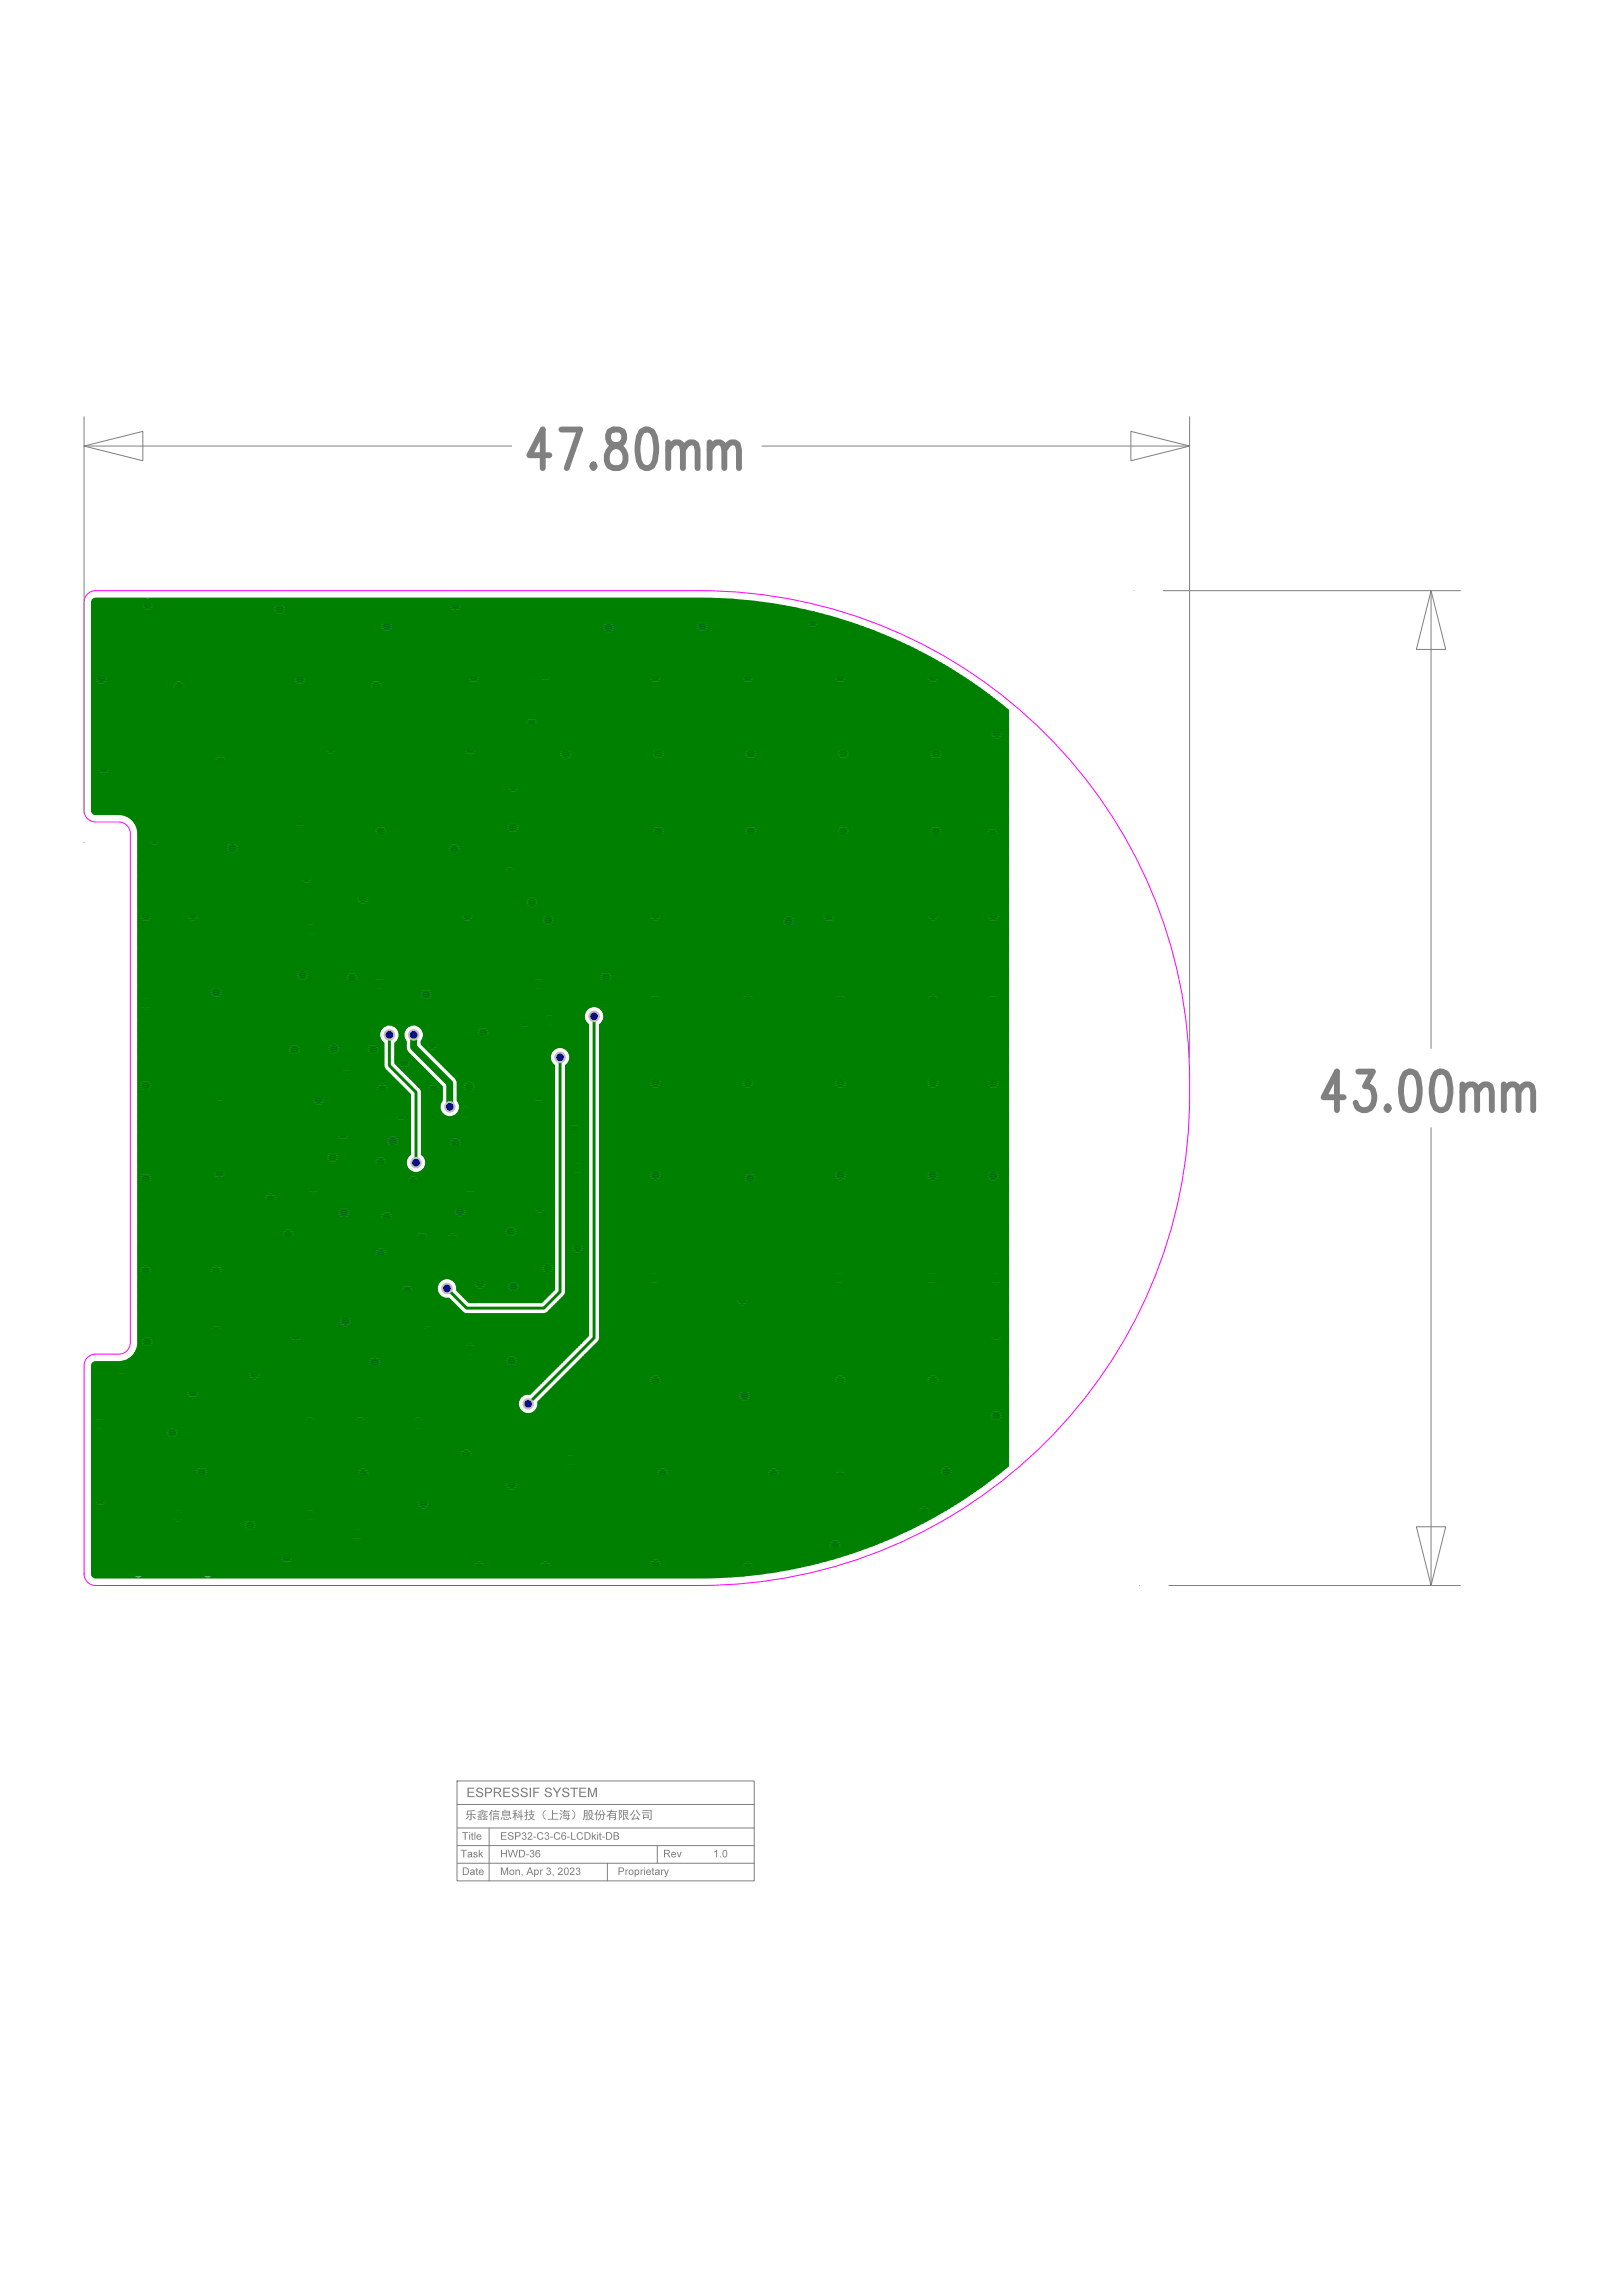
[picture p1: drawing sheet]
<svg xmlns="http://www.w3.org/2000/svg" width="210mm" height="297mm" viewBox="0 0 210 297" stroke-linecap="round" stroke-linejoin="round" font-family="sans-serif">
<defs><g id="words">
<g font-size="7.6" fill="#808080">
<text x="68.5" y="60.6">47.80mm</text>
<text x="171.3" y="143.6">43.00mm</text>
</g>
<text font-size="1.2" fill="#808080" x="92.3" y="240.3">1.0</text>
</g></defs>
<path d="M11.2 77l.3-.3 .4-.2 .5-.1h78.1a63.5 63.5 0 0 1 63.5 65.3 63.5 63.5 0 0 1-63.5 63.4h-78.1a1.5 1.5 0 0 1-1.5-1.5v-26.9a1.5 1.5 0 0 1 1.5-1.5h3a1.5 1.5 0 0 0 1.5-1.5v-65.9a1.5 1.5 0 0 0-1.5-1.5h-3a1.5 1.5 0 0 1-1.5-1.5v-26.9l.1-.5z" fill="none" stroke="#f0f" stroke-width=".13"/>
<g fill="none" stroke="#808080" stroke-width=".13">
<path d="M10.9 57.7l7.6-1.9v3.8zM10.9 53.9v51.3M10.9 57.7h55.3M98.6 57.7h55.3M146.3 55.8l7.6 1.9-7.6 1.9zM153.9 53.9v83M146.7 76.4h.1M150.5 76.4h38.5M185.2 76.4l1.9 7.6h-3.8zM185.2 76.4v59.2M10.9 109h.1M153.9 140.7h.1"/>
<path d="M185.2 145.9v59.2M183.3 197.5h3.8l-1.9 7.6zM147.5 205.1h.1M151.3 205.1h37.7M59.1 230.4h38.5v12.9h-38.5zM59.1 233.5h38.5M59.2 238.8h38.4M59.2 236.5h38.4M63.3 236.5v6.8M85.1 238.8v2.3M59.2 241.1h38.4M78.6 241.1v2.2"/>
</g>
<g fill="#808080">
<path d="M59.9 241.6h.3a.49 .49 0 0 1 .5 .5 .49 .49 0 0 1-.5 .5h-.3zM60 241.7v.8a.4 .4 0 0 0 .6-.4 .4 .4 0 0 0-.6-.4zM60.9 241.9a.31 .31 0 0 1 .5 .2l.1 .5-.2-.1-.3 .1a.24 .24 0 0 1-.2-.3 .24 .24 0 0 1 .4-.1l.1-.1a.17 .17 0 0 0-.2-.1 .17 .17 0 0 0-.1 .1h-.2zM61 242.3a.18 .18 0 0 0 .2 .2 .18 .18 0 0 0 .1-.3zM61.6 241.7l.2-.1v.3h.1v.1h-.1v.4l.1 .2-.3-.1v-.5h-.1zM62 241.9h.1a.33 .33 0 0 1 .5 .3h-.5a.22 .22 0 0 0 .1 .3 .22 .22 0 0 0 .3-.1h.1a.36 .36 0 0 1-.5 .1 .36 .36 0 0 1-.1-.6zM62.1 242v.1h.4l-.1-.1z"/>
<path d="M59.6 239.3h.8v.1h-.3v.9h-.2v-.9h-.3zM60.6 239.6a.36 .36 0 0 1 .5 .1 .36 .36 0 0 1 0 .4v.2l-.1-.1-.3 .1a.24 .24 0 0 1-.2-.3 .24 .24 0 0 1 .4-.1l.1-.1a.17 .17 0 0 0-.2-.1 .17 .17 0 0 0-.2 .1h-.1zM60.6 240a.18 .18 0 0 0 .2 .2 .18 .18 0 0 0 .2-.2zM61.3 239.6h.3l.2 .2-.2-.1a.14 .14 0 0 0-.1 0 .14 .14 0 0 0-.1 .1 .3 .3 0 0 1 .4 .4 .32 .32 0 0 1-.6-.1h.2a.15 .15 0 0 0 .1 .1 .15 .15 0 0 0 .2-.2 .28 .28 0 0 1-.3-.1 .28 .28 0 0 1-.1-.3zM62 239.3h.1v.6l.2-.3h.2l-.2 .2 .2 .5h-.1l-.2-.4-.1 .4h-.1z"/>
<path d="M59.8 237h.8v.1h-.3v.9h-.2v-.9h-.3zM60.7 237h.1v.2h-.1zM60.7 237.3h.1v.7h-.1zM61 237.1h.2v.2h.1v.1h-.1v.5l.1 .1h-.3v-.6h-.1zM61.4 237h.1v1h-.1zM61.7 237.4l.1-.1a.33 .33 0 0 1 .5 .4h-.5a.22 .22 0 0 0 .1 .2 .22 .22 0 0 0 .3-.1h.1a.36 .36 0 0 1-.5 .2 .36 .36 0 0 1-.1-.6zM61.8 237.5v.1h.4l-.2-.2z"/>
<path d="M60.4 234.3l1-.2 .1 .2h-.9l-.1 .4h.4v-.3h.1v.3h.6v.1h-.6v.7h-.3v-.1h.2v-.6h-.5h-.1zM60.6 234.9l.1 .1-.3 .4-.1-.1zM61.2 234.9l.4 .4-.1 .1-.3-.4zM62 234.5h.4v-.1h-.2h.5l-.2 .1h.4v.1h-.2h.1l-.1 .1h.3v.1h-1.1v-.1h.3v-.1h-.2zM62.6 235h.3l-.1 .2h.3h-.3v.2h.1v-.1l.2 .2h-.7v-.1h.1v-.1h.1l.1 .1v-.2h-.2h.2zM61.8 234.4l.4-.1 .2-.2 .3 .2 .4 .1v.1l-.4-.1a.41 .41 0 0 0-.6 0l-.3 .1zM62 235h.3h-.1v.1h.1v.1h-.1v.2l.1-.2h.1v.2l-.6 .1v-.1h.1v-.1l.2 .1v-.2h-.2v-.1h.2zM62.4 235l.3-.2 .5 .2-.1 .1-.4-.2-.3 .2zM61.7 235l.4-.2 .3 .1v.1l-.3-.2-.3 .3zM62.5 234.6v.1h.2v-.1zM62.2 234.6l.1 .1h.1v-.1zM63.8 235h.7v.5h-.1v-.1h-.5v.1h-.1zM63.6 234.1l.1 .1-.1 .2v1.1h-.1v-.9l-.1 .2h-.1zM63.9 235.1v.2h.5v-.2zM63.7 234.3h.9v.1h-.9zM63.8 234.5h.8v.1h-.8zM63.8 234.7h.8v.1h-.8zM64.1 234.2l.1-.1v.2h-.1zM65 234.3h.3v-.2h.2l-.1 .2h.6v.6h-1zM65.2 235h.1v.4h.4l.1-.2 .1 .1-.1 .1h-.6zM65.1 234.4v.1h.8v-.1zM65.1 234.7v.1h.8v-.1zM65.1 234.5v.2h.8v-.2zM65.9 235.1l.1-.1 .2 .3-.1 .1zM64.9 235.1h.1l-.1 .3h-.1zM65.4 235.1l.1-.1 .1 .2h-.1zM66.4 234.3l.5-.2v.2h-.2v.3h.2v.1h-.2v.8h-.1v-.6l-.2 .4-.1-.1 .3-.5h-.3v-.1h.3v-.3l-.2 .1zM67.4 234.1h.1v.8h.2v.1h-.2v.5h-.1v-.4l-.5 .1v-.1l.5-.1zM67.1 234.6l.2 .2-.1 .1-.2-.2zM67 234.3h.1l.2 .2-.1 .1zM66.8 234.7l.2 .2-.1 .1-.2-.2zM68.4 234.3l.3 .1v-.3h.1v.3l.4-.1v.2h-.4v.2h.3l-.3 .5 .4 .2v.1l-.4-.2-.5 .2v-.1l.4-.2-.3-.5h.3v-.2h-.3zM68.1 234.1h.1v.3h.1v.1h-.1v.3l.1-.1v.1l-.1 .1v.5l-.3 .1v-.1l.2-.1v-.4l-.2 .1-.1-.1 .3-.1v-.3h-.2v-.1h.2zM68.6 234.8l.2 .3 .2-.3zM70.6 234.1v.1a.65 .65 0 0 0 0 1.1v.1a.75 .75 0 0 1 0-1.3zM71.4 234.1h.2v.5h.5v.1h-.5v.6h.7v.1h-1.4v-.1h.5zM73 234.1l.2 .1-.1 .1h.6v.1h-.6l-.1 .1h.6v.3h.2v.1h-.2v.3h.1v.1h-.1l-.1 .2-.2-.1 .2-.1h-.6l.1-.4h-.2v-.1h.2v-.3l-.1 .2-.1-.1zM73 234.9v.3h.5v-.3zM73.1 234.6l-.1 .2h.5v-.2zM72.6 234.9l.1 .1-.2 .5-.1-.1zM72.4 234.5l.3 .2v.1l-.3-.2zM72.5 234.1l.3 .2-.1 .1-.2-.2zM73.2 235h.1l.1 .1-.1 .1zM73.2 234.7l.1-.1 .1 .2h-.1zM74.1 234.1a.76 .76 0 0 1 0 1.3l-.1-.1a.65 .65 0 0 0 0-1.1zM75.6 234.2h.4v1.2l-.2 .1-.1-.2h.2v-.3h-.2l-.1 .5-.2-.1 .1-.2zM76.1 234.7h.6l-.2 .5 .3 .2v.1l-.4-.2-.3 .2-.1-.1 .3-.2zM76.2 234.2h.4v.3h.2v.1h-.2l-.1-.3h-.2l-.2 .4v-.1l.1-.1zM75.7 234.6v.3h.2v-.3zM75.7 234.3v.2h.2v-.2zM76.3 234.8l.1 .3 .2-.3zM77.6 234.2h.2l-.3 .5h.7l-.3-.5 .1-.1 .4 .7-.1 .1-.1-.2v.2a.38 .38 0 0 1-.3 .6l-.1-.1 .2-.1v-.5h-.2l-.1 .5-.2 .2-.1-.1 .2-.2v-.4l-.1-.1-.1 .2-.1-.1 .2-.3zM77.3 234.1l.1 .1-.1 .3v1h-.2l.1-.8-.2 .1h-.1zM78.6 234.3h.4l.1-.2h.1v.2h.6v.1h-.7l-.1 .2h.7v.8l-.2 .1-.1-.1 .2-.1v-.1h-.6v.3h-.2v-.7l-.2 .3-.1-.1 .5-.6h-.4zM79 234.7v.1h.6v-.1zM79 234.9v.2h.6v-.2zM80.6 234.2h.7v.6h-.3v.2l.2-.2 .1 .1-.2 .2 .3 .3-.1 .1-.3-.3-.1-.4h-.2v.5l.2-.1v.1l-.3 .2v-.1zM80.1 234.2h.4l-.1 .5 .1 .3-.2 .2-.1-.1a.22 .22 0 0 0 .2-.2 .22 .22 0 0 0-.2-.2l.2-.4h-.2v1.2h-.1zM80.7 234.5v.2h.4v-.2zM80.7 234.3v.1h.4v-.1zM82.1 234.7h.1l-.3 .6 .6-.1-.1-.2h.1l.3 .4-.1 .1-.1-.2-.8 .1-.1-.1 .2-.2zM82.3 234.2l.1-.1 .3 .5 .2 .2-.1 .1-.2-.2zM82 234.2h.1l-.5 .7-.1-.1zM83.2 234.8h.8v.5l-.7-.1v.1h-.1zM83.2 234.2h1.1v1.2l-.3 .1v-.1l.2-.1v-.1v-.9h-1zM83.3 234.8v.3h.5v-.3zM83.1 234.5h1v.1h-1z"/>
<path d="M60.5 231.3h.9v.1h-.7v.4h.6v.1h-.6v.5h.7v.1h-.9zM61.7 231.4a.48 .48 0 0 1 .4-.1 .48 .48 0 0 1 .4 .3h-.2a.25 .25 0 0 0-.3-.2 .25 .25 0 0 0-.1 .3 .55 .55 0 0 1 .6 .5 .51 .51 0 0 1-.5 .3 .51 .51 0 0 1-.4-.4h.1a.3 .3 0 0 0 .3 .3 .3 .3 0 0 0 .3-.3l-.1-.1a.45 .45 0 0 1-.5-.6zM62.8 231.3h.4a.37 .37 0 0 1 .5 .3 .37 .37 0 0 1-.5 .4h-.3v.5h-.1zM62.9 231.4v.5h.3a.23 .23 0 0 0 .3-.3 .23 .23 0 0 0-.3-.2zM63.9 231.3h.5a.34 .34 0 0 1 .4 .3 .34 .34 0 0 1-.3 .3l.5 .6h-.3l-.1-.3a.4 .4 0 0 0-.5-.2v.5h-.2zM64.1 231.4v.4h.4l.1-.1v-.2zM65.1 231.3h.9v.1h-.7v.4h.7v.1h-.7v.5h.7v.1h-.9zM66.3 231.4a.48 .48 0 0 1 .5-.1 .48 .48 0 0 1 .3 .3h-.1a.25 .25 0 0 0-.3-.2 .25 .25 0 0 0-.2 .3 .55 .55 0 0 1 .7 .5 .51 .51 0 0 1-.6 .3 .51 .51 0 0 1-.4-.4h.2a.3 .3 0 0 0 .3 .3 .3 .3 0 0 0 .3-.3l-.1-.1a.45 .45 0 0 1-.6-.6zM67.4 231.4a.48 .48 0 0 1 .5-.1 .48 .48 0 0 1 .4 .3h-.2a.25 .25 0 0 0-.3-.2 .25 .25 0 0 0-.2 .3h.1a.55 .55 0 0 1 .6 .5 .51 .51 0 0 1-.5 .3 .51 .51 0 0 1-.5-.4h.2a.3 .3 0 0 0 .3 .3 .3 .3 0 0 0 .3-.3l-.1-.1a.45 .45 0 0 1-.6-.6zM68.5 231.3h.2v1.2h-.2zM69 231.3h.8v.1h-.6v.4h.5v.1h-.5v.6h-.2zM70.6 231.4a.48 .48 0 0 1 .4-.1 .48 .48 0 0 1 .4 .3h-.2a.25 .25 0 0 0-.3-.2 .25 .25 0 0 0-.1 .3 .55 .55 0 0 1 .6 .5 .51 .51 0 0 1-.5 .3 .51 .51 0 0 1-.4-.4h.1a.3 .3 0 0 0 .3 .3 .3 .3 0 0 0 .3-.3l-.1-.1a.45 .45 0 0 1-.5-.6zM71.5 231.3h.2l.4 .5 .3-.5h.2l-.4 .7v.5h-.2v-.5zM72.8 231.4a.48 .48 0 0 1 .5-.1 .48 .48 0 0 1 .4 .3h-.2a.25 .25 0 0 0-.3-.2 .25 .25 0 0 0-.2 .3h.1a.55 .55 0 0 1 .6 .5 .51 .51 0 0 1-.6 .3 .51 .51 0 0 1-.4-.4h.2a.3 .3 0 0 0 .3 .3 .3 .3 0 0 0 .3-.3l-.1-.1a.45 .45 0 0 1-.6-.6zM73.8 231.3h1v.1h-.4v1.1h-.2v-1.1h-.4zM75 231.3h.8v.1h-.7v.4h.7v.1h-.7v.5h.8v.1h-.9zM76.1 231.3h.2l.4 1 .3-1h.3v1.2h-.2v-1l-.4 1h-.1l-.3-1v1h-.2z"/>
<path d="M80 241.6h.4a.29 .29 0 0 1 .4 .3 .29 .29 0 0 1-.4 .3h-.2v.4h-.2zM80.2 241.7v.4h.2a.18 .18 0 0 0 .2-.2 .18 .18 0 0 0-.2-.2zM80.9 241.9h.1v.1l.2-.1h.1v.1l-.2 .1v.5h-.2zM81.3 242.2a.35 .35 0 0 1 .7 0 .35 .35 0 0 1-.7 0zM81.5 242.2a.24 .24 0 0 0 .4 0 .24 .24 0 0 0-.4 0zM82.1 241.9h.2v.1a.34 .34 0 0 1 .5 .2 .34 .34 0 0 1-.4 .4l-.1-.1v.3h-.2zM82.3 242v.4a.22 .22 0 0 0 .3-.2 .22 .22 0 0 0-.3-.2zM82.9 241.9h.1v.1l.2-.1h.1l-.1 .1-.2 .1v.5h-.1zM83.4 241.6h.1v.1h-.1zM83.4 241.9h.1v.7h-.1zM83.7 241.9h.1a.33 .33 0 0 1 .5 .3h-.6a.22 .22 0 0 0 .2 .3 .22 .22 0 0 0 .2-.1h.2a.36 .36 0 0 1-.6 .1 .36 .36 0 0 1 0-.6zM83.7 242.1h.4l-.2-.1zM84.4 241.7l.1-.1v.3h.2v.1h-.2v.4l.2 .2-.3-.1v-.5h-.1zM84.8 241.9a.32 .32 0 0 1 .6 .2v.5l-.2-.1-.2 .1a.24 .24 0 0 1-.2-.3 .24 .24 0 0 1 .3-.1l.1-.1a.17 .17 0 0 0-.1-.1 .17 .17 0 0 0-.2 .1h-.1zM84.9 242.3a.18 .18 0 0 0 .2 .2 .18 .18 0 0 0 .1-.3zM85.6 241.9h.1v.1l.1-.1h.1v.1l-.2 .1v.5h-.1zM85.9 241.9h.2l.1 .5 .2-.5h.2l-.5 1-.1-.1v-.1h.1l.1-.1z"/>
<path d="M64.8 241.6h.2l.3 .8 .3-.8h.2v1h-.2v-.9l-.3 .9h-.1l-.2-.9v.9h-.2zM65.9 242.2a.35 .35 0 0 1 .7 0 .35 .35 0 0 1-.7 0zM66 242.2a.25 .25 0 0 0 .5 0 .25 .25 0 0 0-.5 0zM66.7 241.9h.1v.1a.25 .25 0 0 1 .3-.1 .25 .25 0 0 1 .2 .2v.5h-.1v-.5l-.2-.1-.2 .1v.5h-.1zM67.5 242.5h.1l-.1 .3zM68.5 241.6h.1l.4 1h-.1l-.1-.3h-.4l-.1 .3h-.2zM68.6 241.7l-.2 .5h.3zM69.1 241.9h.1v.1a.34 .34 0 0 1 .6 .2 .34 .34 0 0 1-.4 .4l-.2-.1v.3h-.1zM69.3 242v.4a.22 .22 0 0 0 .3-.2 .22 .22 0 0 0-.3-.2zM69.9 241.9h.1v.1l.2-.1h.1l-.1 .1-.2 .1v.5h-.1zM70.8 241.7a.26 .26 0 0 1 .4 0 .26 .26 0 0 1-.1 .3 .3 .3 0 0 1 .1 .6 .3 .3 0 0 1-.5-.3h.1a.19 .19 0 0 0 .3 .2 .19 .19 0 0 0 .1-.3 .19 .19 0 0 0-.3-.1v-.1a.15 .15 0 0 0 .2-.1 .15 .15 0 0 0-.1-.2 .15 .15 0 0 0-.2 .2h-.1zM71.5 242.5h.1l-.1 .3zM72.3 241.7a.32 .32 0 0 1 .5 0 .32 .32 0 0 1-.1 .5l-.3 .3h.4v.1h-.6l.4-.6a.18 .18 0 0 0 0-.3 .18 .18 0 0 0-.3 .2h-.1zM73.1 241.7a.34 .34 0 0 1 .4 0 .34 .34 0 0 1 .1 .4 .34 .34 0 0 1-.3 .5 .34 .34 0 0 1-.3-.5zM73.2 241.8l-.1 .1a.38 .38 0 0 0 .3 .6l.1-.2a.38 .38 0 0 0-.3-.6zM73.8 241.7a.32 .32 0 0 1 .5 0 .32 .32 0 0 1-.1 .5l-.3 .3h.4v.1h-.6l.5-.6a.18 .18 0 0 0-.1-.3 .18 .18 0 0 0-.3 .2h-.1zM74.6 241.7a.26 .26 0 0 1 .4 0 .26 .26 0 0 1-.1 .3 .3 .3 0 0 1 .1 .6 .3 .3 0 0 1-.5-.3h.1a.19 .19 0 0 0 .3 .2 .19 .19 0 0 0 .1-.3 .19 .19 0 0 0-.3-.1v-.1a.15 .15 0 0 0 .2-.1 .15 .15 0 0 0-.1-.2 .15 .15 0 0 0-.2 .2h-.1z"/>
<path d="M64.8 239.3h.2v.4h.5v-.4h.1v1h-.1v-.5h-.5v.5h-.2zM65.7 239.3h.2l.2 .9 .2-.9h.1l.3 .9 .2-.9h.1l-.2 1h-.2l-.2-.9-.3 .9h-.1zM67.2 239.3h.3a.49 .49 0 0 1 .5 .5 .49 .49 0 0 1-.5 .5h-.3zM67.3 239.4v.8a.4 .4 0 0 0 .5-.4 .4 .4 0 0 0-.5-.4zM68.1 239.9h.3v.1h-.3zM68.6 239.4a.26 .26 0 0 1 .4 0 .26 .26 0 0 1 0 .4 .3 .3 0 0 1 0 .5 .3 .3 0 0 1-.5-.3h.2a.19 .19 0 0 0 .2 .2 .19 .19 0 0 0 .1-.3 .19 .19 0 0 0-.2-.1v-.1a.15 .15 0 0 0 .2-.1 .15 .15 0 0 0-.2-.2 .15 .15 0 0 0-.1 .2h-.1zM69.4 239.4l.3-.1 .2 .3h-.1a.19 .19 0 0 0-.2-.2 .19 .19 0 0 0-.2 .3v.1a.31 .31 0 0 1 .5 .1 .31 .31 0 0 1-.2 .4 .31 .31 0 0 1-.4-.3zM69.4 240a.22 .22 0 0 0 .4 0 .22 .22 0 0 0-.4 0z"/>
<path d="M64.8 237h.7v.1h-.5v.4h.5v.1h-.5v.3h.6v.1h-.8zM65.8 237.2a.38 .38 0 0 1 .4-.2 .38 .38 0 0 1 .2 .3h-.1a.2 .2 0 0 0-.2-.2 .2 .2 0 0 0-.2 .3h.1a.36 .36 0 0 1 .4 .1 .36 .36 0 0 1 0 .4 .43 .43 0 0 1-.7-.2h.1a.23 .23 0 0 0 .3 .3 .23 .23 0 0 0 .1-.4 .33 .33 0 0 1-.4-.4zM66.7 237h.3a.29 .29 0 0 1 .4 .3 .29 .29 0 0 1-.4 .3h-.2v.4h-.1zM66.8 237.1v.4h.2a.18 .18 0 0 0 .3-.2 .18 .18 0 0 0-.3-.2zM67.6 237.1a.26 .26 0 0 1 .4 0 .26 .26 0 0 1 0 .4 .3 .3 0 0 1 0 .5 .3 .3 0 0 1-.5-.2l.1-.1a.19 .19 0 0 0 .3 .2 .19 .19 0 0 0 .1-.2 .19 .19 0 0 0-.2-.1v-.2a.15 .15 0 0 0 .2-.1 .15 .15 0 0 0-.2-.2 .15 .15 0 0 0-.1 .2h-.2zM68.4 237.1a.32 .32 0 0 1 .4 .1 .32 .32 0 0 1-.1 .4l-.3 .3h.5v.1h-.6l.4-.6a.18 .18 0 0 0-.1-.2 .18 .18 0 0 0-.2 .1h-.1zM69 237.6h.4v.1h-.4zM69.6 237.2l.5-.2 .2 .3h-.1a.31 .31 0 0 0-.5-.1 .31 .31 0 0 0-.1 .4 .28 .28 0 0 0 .3 .3 .28 .28 0 0 0 .3-.2h.1a.46 .46 0 0 1-.6 .2 .46 .46 0 0 1-.2-.6zM70.6 237.1a.26 .26 0 0 1 .4 0 .26 .26 0 0 1-.1 .4 .3 .3 0 0 1 0 .5 .3 .3 0 0 1-.4-.2l.1-.1a.19 .19 0 0 0 .2 .2 .19 .19 0 0 0 .2-.2 .19 .19 0 0 0-.3-.1v-.2a.15 .15 0 0 0 .2-.1 .15 .15 0 0 0-.1-.2 .15 .15 0 0 0-.2 .2h-.1zM71.2 237.6h.4v.1h-.4zM71.8 237.2l.4-.2 .3 .3h-.1a.31 .31 0 0 0-.5-.1 .31 .31 0 0 0-.1 .4 .28 .28 0 0 0 .3 .3 .28 .28 0 0 0 .3-.2h.1a.46 .46 0 0 1-.6 .2 .46 .46 0 0 1-.2-.6zM72.7 237.1l.4-.1 .2 .3h-.2a.19 .19 0 0 0-.2-.2 .19 .19 0 0 0-.1 .3l-.1 .1a.31 .31 0 0 1 .5 .1 .31 .31 0 0 1-.1 .4 .31 .31 0 0 1-.4-.2zM72.7 237.7a.25 .25 0 0 0 .5 0 .25 .25 0 0 0-.5 0zM73.4 237.6h.4v.1h-.4zM73.9 237h.1v.9h.5v.1h-.6zM74.7 237.2l.5-.2 .2 .3h-.1a.31 .31 0 0 0-.4-.1 .31 .31 0 0 0-.1 .4 .28 .28 0 0 0 .2 .3 .28 .28 0 0 0 .3-.2h.2a.46 .46 0 0 1-.7 .2 .46 .46 0 0 1-.1-.6zM75.6 237h.4a.49 .49 0 0 1 .4 .5 .49 .49 0 0 1-.4 .5h-.4zM75.8 237.1v.8a.4 .4 0 0 0 .5-.4 .4 .4 0 0 0-.5-.4zM76.6 237h.1v.6l.3-.3h.2l-.3 .3 .3 .4h-.2l-.2-.3-.1 .3h-.1zM77.3 237h.1v.2h-.1zM77.3 237.3h.1v.7h-.1zM77.6 237.1h.1v.2h.1v.1h-.1v.5l.2 .1h-.3v-.6h-.1zM77.9 237.6h.4v.1h-.4zM78.4 237h.4a.49 .49 0 0 1 .4 .5 .49 .49 0 0 1-.4 .5h-.4zM78.6 237.1v.8a.4 .4 0 0 0 .5-.4 .4 .4 0 0 0-.5-.4zM79.4 237h.4a.25 .25 0 0 1 .3 .2 .25 .25 0 0 1-.2 .3 .27 .27 0 0 1 .2 .3 .27 .27 0 0 1-.3 .2h-.4zM79.5 237.1v.4l.4-.1 .1-.1-.1-.1zM79.5 237.6v.3l.5-.1-.1-.2z"/>
<path d="M85.9 239.3h.5a.27 .27 0 0 1 .3 .2 .27 .27 0 0 1-.3 .3l.4 .5h-.2l-.1-.2a.32 .32 0 0 0-.4-.2v.4h-.2zM86.1 239.4v.3h.2a.17 .17 0 0 0 .3-.1 .17 .17 0 0 0-.2-.2zM86.9 239.7l.1-.1a.33 .33 0 0 1 .5 .4h-.5a.22 .22 0 0 0 .1 .2 .22 .22 0 0 0 .3-.1h.1a.36 .36 0 0 1-.5 .1 .36 .36 0 0 1-.1-.5zM87 239.7v.2h.4l-.1-.2zM87.6 239.6h.1l.2 .6 .2-.6h.1l-.2 .7h-.2z"/>
</g>
<path d="M12 77.5l-.2 .4v26.9a.6 .6 0 0 0 .6 .6h3a2.39 2.39 0 0 1 2.4 2.4v65.9a2.39 2.39 0 0 1-2.4 2.4h-3a.6 .6 0 0 0-.6 .6v26.9a.6 .6 0 0 0 .6 .6h78.1a62.4 62.4 0 0 0 40.1-14.5v-97.8a62.4 62.4 0 0 0-40.1-14.6h-78.1zM49.4 133.2a1.2 1.2 0 0 1 1.8-.2 1.2 1.2 0 0 1-.1 1.8l-.1 .2v2.6l3.3 3.2 .2 .3v8.2a1.39 1.39 0 0 1 .3 1.8 1.21 1.21 0 0 1-1.8 .1 1.21 1.21 0 0 1 .2-1.8v-7.8l-3.4-3.4-.1-.3v-2.9v-.2a1.2 1.2 0 0 1-.3-1.6zM52.8 132.9a1.22 1.22 0 0 1 1.6 .2 1.22 1.22 0 0 1 0 1.6l.1 .5 4.5 4.5 .1 .5v2.1a1.23 1.23 0 0 1 0 1.7 1.23 1.23 0 0 1-1.8 0 1.23 1.23 0 0 1 0-1.7v-1.8l-4.4-4.4a1.48 1.48 0 0 1-.3-1.4 1.3 1.3 0 0 1 .2-1.8zM71.8 135.8a1.21 1.21 0 0 1 1.7 .3 1.21 1.21 0 0 1-.4 1.7v29.3l-.1 .3-2.2 2.3-.4 .2h-10.2l-.3-.2-1.7-1.8a1.42 1.42 0 0 1-1.5-1 1.21 1.21 0 0 1 1.2-1.4 1.21 1.21 0 0 1 1.1 1.5l1.7 1.6h9.3l1.8-1.7v-29a1.35 1.35 0 0 1 0-2.1zM76.2 130.5a1.21 1.21 0 0 1 1.7 .3 1.21 1.21 0 0 1-.4 1.7v40.8l-.2 .2-7.8 7.8a1.21 1.21 0 0 1-1 1.5 1.21 1.21 0 0 1-1.3-1.3 1.21 1.21 0 0 1 1.4-1.1l7.6-7.7v-40.1a1.39 1.39 0 0 1-.3-1.8z" fill="#008000"/>
<g fill="none" stroke="#008000" stroke-width=".13">
<path d="M18.4 78.2h.1M19.1 79h.1M19.1 77.5h.1M19.9 78.2h.1M35.4 78.8h.1M36.2 79.6h.1M36.2 78.1h.1M36.9 78.8h.1M58.2 78.4h.1M58.9 79.1h.1M58.9 77.6h.1M59.7 78.4h.1"/>
<path d="M105.2 79.7h.1M12.4 87.8h.1M12.7 99.5h.1M13.1 88.5h.1M13.1 87h.1M13.4 98.7h.1M13.9 87.8h.1M14.2 99.5h.1M22.4 88.8h.1M23.2 89.6h.1M23.2 88.1h.1M23.9 88.8h.1"/>
<path d="M27.8 98.5h.1M28.6 99.2h.1M28.6 97.7h.1M29.3 98.5h.1M38.1 87.8h.1M38.8 88.6h.1M38.8 87.1h.1M39.6 87.8h.1M42.1 96.8h.1M42.8 97.5h.1M42.8 96h.1M43.6 96.8h.1"/>
<path d="M48 88.8h.1M48.7 89.5h.1M48.7 88.1h.1M49.3 81h.1M49.5 88.8h.1M50 81.8h.1M50 80.3h.1M50.8 81h.1M60.1 97h.1M60.6 87.6h.1M60.9 97.7h.1M60.9 96.2h.1"/>
<path d="M61.3 88.4h.1M61.3 86.9h.1M61.6 97h.1M62.1 87.6h.1M68 93.6h.1M68.8 94.4h.1M68.8 92.9h.1M69.5 93.6h.1M69.8 87.3h.1M70.6 88.1h.1M70.6 86.6h.1M71.3 87.3h.1"/>
<path d="M72.5 97.5h.1M73.2 98.3h.1M73.2 96.8h.1M74 97.5h.1M78 81.2h.1M78.7 81.9h.1M78.7 80.4h.1M79.5 81.2h.1M84.1 87.6h.1M84.4 97.5h.1M84.8 88.3h.1M84.8 86.9h.1"/>
<path d="M85.2 98.2h.1M85.2 96.7h.1M85.6 87.6h.1M85.9 97.5h.1M90.1 81h.1M90.9 81.8h.1M90.9 80.3h.1M91.6 81h.1M96 87.6h.1M96.4 97.5h.1M96.8 88.3h.1M96.8 86.9h.1"/>
<path d="M97.2 98.2h.1M97.2 96.7h.1M97.5 87.6h.1M97.9 97.5h.1M104.4 80.4h.1M105.2 81.2h.1M105.9 80.4h.1M108 87.6h.1M108.4 97.5h.1M108.8 88.3h.1M108.8 86.9h.1M109.1 98.2h.1"/>
<path d="M109.1 96.7h.1M109.5 87.6h.1M109.9 97.5h.1M120 87.6h.1M120.4 97.5h.1M120.7 88.3h.1M120.7 86.9h.1M121.1 98.2h.1M121.1 96.7h.1M121.5 87.6h.1M121.9 97.5h.1M128.2 94.8h.1"/>
<path d="M129 95.6h.1M129 94.1h.1M129.7 94.8h.1M13.4 100.2h.1M18.1 118.5h.1M18.9 119.2h.1M18.9 117.7h.1M19.3 108.6h.1M19.6 118.5h.1M20 109.3h.1M20 107.8h.1M20.8 108.6h.1"/>
<path d="M24.2 118.4h.1M24.9 119.1h.1M24.9 117.6h.1M25.7 118.4h.1M29.3 109.7h.1M30.1 110.5h.1M30.1 109h.1M30.8 109.7h.1M38.1 106.3h.1M38.8 107h.1M38.8 105.5h.1M38.9 113.5h.1"/>
<path d="M39.6 106.3h.1M39.6 114.3h.1M39.6 112.8h.1M40.2 119.5h.1M40.4 113.5h.1M46.2 116.2h.1M46.9 117h.1M46.9 115.5h.1M47.7 116.2h.1M48.5 107.6h.1M49.3 108.3h.1M49.3 106.8h.1"/>
<path d="M50 107.6h.1M58 109.9h.1M58.8 110.6h.1M58.8 109.1h.1M59.5 109.9h.1M59.7 118.5h.1M60.5 119.2h.1M60.5 117.7h.1M61.2 118.5h.1M65.2 112.9h.1M65.6 107h.1M65.6 101.7h.1"/>
<path d="M66 113.7h.1M66 112.2h.1M66.4 107.8h.1M66.4 106.3h.1M66.4 102.5h.1M66.4 101h.1M66.7 112.9h.1M67.1 107h.1M67.1 101.7h.1M68.1 116.7h.1M68.8 117.5h.1M68.8 116h.1"/>
<path d="M69.6 116.7h.1M70.2 119h.1M70.9 119.8h.1M70.9 118.3h.1M71.7 119h.1M84.1 118.4h.1M84.4 107.6h.1M84.8 119.1h.1M84.8 117.6h.1M85.2 108.3h.1M85.2 106.8h.1M85.6 118.4h.1"/>
<path d="M85.9 107.6h.1M96.4 107.6h.1M97.2 108.3h.1M97.2 106.8h.1M97.9 107.6h.1M101.3 119.2h.1M102.1 120h.1M102.1 118.5h.1M102.8 119.2h.1M106.5 118.5h.1M107.3 119.3h.1M107.3 117.8h.1"/>
<path d="M108 118.5h.1M108.4 107.6h.1M109.1 108.3h.1M109.1 106.8h.1M109.9 107.6h.1M120 118.4h.1M120.4 107.6h.1M120.7 119.1h.1M120.7 117.6h.1M121.1 108.3h.1M121.1 106.8h.1M121.5 118.4h.1"/>
<path d="M121.9 107.6h.1M127.6 107.9h.1M127.8 118.5h.1M128.4 108.6h.1M128.4 107.1h.1M128.5 119.2h.1M128.5 117.7h.1M129.1 107.9h.1M129.3 118.5h.1M18.1 129.9h.1M18.9 139.7h.1M18.9 130.6h.1"/>
<path d="M18.9 129.1h.1M19.6 129.9h.1M27.2 128.3h.1M28 129.1h.1M28 127.6h.1M28.7 128.3h.1M37.4 135.8h.1M38.1 136.6h.1M38.1 135.1h.1M38.4 126.1h.1M38.9 135.8h.1M39.2 126.8h.1"/>
<path d="M39.2 125.4h.1M39.5 120.3h.1M39.9 126.1h.1M40.2 121h.1M41 120.3h.1M42.5 135.7h.1M43.2 136.4h.1M43.2 134.9h.1M44 135.7h.1M44.2 139h.1M44.8 126.6h.1M44.9 139.8h.1"/>
<path d="M44.9 138.3h.1M45.6 127.3h.1M45.6 125.8h.1M45.6 139h.1M46.3 126.6h.1M47.5 135.8h.1M48.3 136.6h.1M48.3 135.1h.1M48.3 127.3h.1M49 135.8h.1M49.1 128h.1M49.1 126.5h.1"/>
<path d="M49.8 127.3h.1M51.6 137.5h.1M52.3 138.2h.1M52.3 136.7h.1M53.1 137.5h.1M54.4 128.7h.1M55.1 129.4h.1M55.1 127.9h.1M55.2 135.1h.1M55.9 128.7h.1M55.9 135.8h.1M55.9 134.3h.1"/>
<path d="M56.7 135.1h.1M60.7 139.9h.1M61.8 133.6h.1M62.5 134.3h.1M62.5 132.8h.1M63.3 133.6h.1M67.2 132.2h.1M67.9 133h.1M67.9 131.5h.1M68.6 132.2h.1M68.9 127.3h.1M69.7 128h.1"/>
<path d="M69.7 126.5h.1M70.4 132.1h.1M70.4 127.3h.1M71.1 132.8h.1M71.1 131.3h.1M71.9 132.1h.1M77.7 126.4h.1M78.4 127.2h.1M78.4 125.7h.1M79.2 126.4h.1M84.1 129.4h.1M84.8 130.2h.1"/>
<path d="M84.8 128.7h.1M84.8 139.3h.1M85.6 129.4h.1M96 129.4h.1M96.8 139.3h.1M96.8 130.2h.1M96.8 128.7h.1M97.5 129.4h.1M108 129.4h.1M108.8 130.2h.1M108.8 128.7h.1M108.8 139.3h.1"/>
<path d="M109.5 129.4h.1M120 129.4h.1M120.7 139.3h.1M120.7 130.2h.1M120.7 128.7h.1M121.5 129.4h.1M127.8 129.5h.1M128.5 139.4h.1M128.5 130.2h.1M128.5 128.7h.1M129.3 129.5h.1M18.1 140.5h.1"/>
<path d="M18.1 152.5h.1M18.9 141.2h.1M18.9 153.2h.1M18.9 151.7h.1M19.6 140.5h.1M19.6 152.5h.1M27.6 151.7h.1M27.8 141.7h.1M28.4 152.5h.1M28.4 151h.1M28.5 142.5h.1M28.5 141h.1"/>
<path d="M29.1 151.7h.1M29.2 141.7h.1M34.3 155.1h.1M35 155.9h.1M35 154.4h.1M35.8 155.1h.1M36.5 159.7h.1M37.3 159h.1M38 159.7h.1M39.8 153.7h.1M40.5 142.2h.1M40.5 154.4h.1"/>
<path d="M40.5 152.9h.1M41.2 143h.1M41.2 141.5h.1M41.3 153.7h.1M42 142.2h.1M42.3 149.7h.1M43.1 150.5h.1M43.1 149h.1M43.7 146.8h.1M43.8 156.9h.1M43.8 149.7h.1M44.4 147.5h.1"/>
<path d="M44.4 146h.1M44.5 157.6h.1M44.5 156.1h.1M45.2 146.8h.1M45.3 156.9h.1M48.5 150.4h.1M48.7 140.9h.1M49.3 151.2h.1M49.3 149.7h.1M49.3 157.5h.1M49.5 141.7h.1M49.5 140.2h.1"/>
<path d="M50 150.4h.1M50 158.2h.1M50 156.7h.1M50.1 147.7h.1M50.2 140.9h.1M50.8 157.5h.1M50.8 148.4h.1M50.8 146.9h.1M51.1 144.2h.1M51.6 147.7h.1M51.9 145h.1M51.9 143.5h.1"/>
<path d="M52.6 144.2h.1M52.7 152.9h.1M53.5 153.6h.1M53.5 152.1h.1M54.2 152.9h.1M54.6 159.4h.1M55.4 140.9h.1M56.1 141.7h.1M56.1 140.2h.1M56.9 140.9h.1M58.2 147.9h.1M58.6 159.6h.1"/>
<path d="M58.8 156.7h.1M58.9 148.7h.1M58.9 147.2h.1M59.5 143.9h.1M59.5 157.4h.1M59.5 155.9h.1M59.7 147.9h.1M60 140.6h.1M60.1 153.6h.1M60.2 144.6h.1M60.2 143.1h.1M60.3 156.7h.1"/>
<path d="M60.7 141.4h.1M60.9 154.4h.1M60.9 152.9h.1M61 143.9h.1M61.5 140.6h.1M61.6 153.6h.1M65.4 159.4h.1M66.1 158.6h.1M66.8 159.4h.1M68.9 141.8h.1M69.1 156.2h.1M69.7 142.6h.1"/>
<path d="M69.7 141.1h.1M69.8 156.9h.1M69.8 155.4h.1M70.4 141.8h.1M70.6 156.2h.1M73.6 146.2h.1M74 151.1h.1M74.3 146.9h.1M74.3 145.4h.1M74.7 151.9h.1M74.7 150.4h.1M75.1 146.2h.1"/>
<path d="M75.5 151.1h.1M84.1 152h.1M84.1 140.1h.1M84.8 152.8h.1M84.8 151.3h.1M84.8 140.8h.1M85.6 152h.1M85.6 140.1h.1M96 140.1h.1M96.3 152.4h.1M96.8 140.8h.1M97.1 153.2h.1"/>
<path d="M97.1 151.7h.1M97.5 140.1h.1M97.8 152.4h.1M108 152h.1M108 140.1h.1M108.8 152.8h.1M108.8 151.3h.1M108.8 140.8h.1M109.5 152h.1M109.5 140.1h.1M120 152h.1M120 140.1h.1"/>
<path d="M120.7 152.8h.1M120.7 151.3h.1M120.7 140.8h.1M121.5 152h.1M121.5 140.1h.1M127.8 152.1h.1M127.8 140.1h.1M128.5 152.8h.1M128.5 151.3h.1M128.5 140.9h.1M129.3 152.1h.1M129.3 140.1h.1"/>
<path d="M15.1 177.1h.1M15.8 177.9h.1M15.8 176.4h.1M16.6 177.1h.1M18.1 164.4h.1M18.3 173.6h.1M18.9 165.2h.1M18.9 163.7h.1M19.1 174.3h.1M19.1 172.8h.1M19.6 164.4h.1M19.8 173.6h.1"/>
<path d="M24.9 179.4h.1M27.2 172.2h.1M27.2 164.4h.1M28 173h.1M28 171.5h.1M28 165.2h.1M28 163.7h.1M28.7 172.2h.1M28.7 164.4h.1M32.2 177.7h.1M32.9 178.5h.1M32.9 177h.1"/>
<path d="M33.7 177.7h.1M37.3 160.5h.1M37.5 172.8h.1M38.2 173.6h.1M38.2 172.1h.1M39 172.8h.1M44 170.9h.1M44.7 171.7h.1M44.7 170.2h.1M45.5 170.9h.1M47.8 176.2h.1M48.5 177h.1"/>
<path d="M48.5 175.5h.1M48.5 162.2h.1M49.3 176.2h.1M49.3 163h.1M49.3 161.5h.1M50 162.2h.1M51.9 167h.1M52.7 167.7h.1M52.7 166.2h.1M53.4 167h.1M53.8 160.1h.1M54.6 160.9h.1"/>
<path d="M54.7 172.3h.1M55.3 160.1h.1M55.5 173h.1M55.5 171.5h.1M56.2 172.3h.1M57.8 160.3h.1M58.6 161.1h.1M59.3 160.3h.1M60.1 174.6h.1M60.8 175.3h.1M60.8 173.8h.1M61.4 166h.1"/>
<path d="M61.6 174.6h.1M62.1 166.8h.1M62.1 165.3h.1M62.9 166h.1M65.4 176.1h.1M65.7 166.5h.1M66.1 160.1h.1M66.2 176.8h.1M66.2 175.3h.1M66.4 167.2h.1M66.4 165.7h.1M66.9 176.1h.1"/>
<path d="M67.2 166.5h.1M70.1 164.1h.1M70.9 164.8h.1M70.9 163.3h.1M71.6 164.1h.1M74 161.4h.1M74.7 162.2h.1M74.7 160.7h.1M75.5 161.4h.1M83.9 165.3h.1M84.1 178.6h.1M84.6 166.1h.1"/>
<path d="M84.6 164.6h.1M84.8 179.4h.1M84.8 177.9h.1M85.4 165.3h.1M85.6 178.6h.1M95.3 168.2h.1M96 168.9h.1M96 167.4h.1M96.3 179.8h.1M96.8 168.2h.1M107.8 165.3h.1M108 178.6h.1"/>
<path d="M108.6 166.1h.1M108.6 164.6h.1M108.8 179.4h.1M108.8 177.9h.1M109.3 165.3h.1M109.5 178.6h.1M119.8 165.3h.1M120 178.6h.1M120.5 166.1h.1M120.5 164.6h.1M120.7 179.4h.1M120.7 177.9h.1"/>
<path d="M121.3 165.3h.1M121.5 178.6h.1M128.1 165.4h.1M128.2 172.7h.1M128.8 166.2h.1M128.8 164.7h.1M128.9 173.4h.1M128.9 171.9h.1M129.6 165.4h.1M129.7 172.7h.1M12.1 184.2h.1M12.2 194h.1"/>
<path d="M12.8 184.9h.1M12.8 183.4h.1M13 194.8h.1M13 193.3h.1M13.6 184.2h.1M13.7 194h.1M21.5 185.4h.1M22.3 196.1h.1M22.3 186.1h.1M22.3 184.6h.1M23 196.9h.1M23 195.4h.1"/>
<path d="M23 185.4h.1M23.8 196.1h.1M24.2 180.1h.1M24.9 180.9h.1M25.3 190.5h.1M25.7 180.1h.1M26.1 191.2h.1M26.1 189.7h.1M26.8 190.5h.1M31.6 197.3h.1M32.4 198.1h.1M32.4 196.6h.1"/>
<path d="M33.1 197.3h.1M39.4 196h.1M39.4 184h.1M40.1 196.7h.1M40.1 195.2h.1M40.1 184.8h.1M40.1 183.3h.1M40.9 196h.1M40.9 184h.1M45.5 198.5h.1M45.9 184h.1M46.2 199.3h.1"/>
<path d="M46.2 197.8h.1M46.2 190.7h.1M46.6 184.8h.1M46.6 183.3h.1M46.9 198.5h.1M47 191.4h.1M47 189.9h.1M47.4 184h.1M47.7 190.7h.1M53.3 184.1h.1M54 194.5h.1M54.1 184.8h.1"/>
<path d="M54.1 183.3h.1M54.8 195.2h.1M54.8 193.7h.1M54.8 184.1h.1M55.5 194.5h.1M59.5 188.2h.1M60.3 189h.1M60.3 187.5h.1M61 188.2h.1M65.5 192h.1M66.2 192.8h.1M66.2 191.3h.1"/>
<path d="M67 192h.1M73 189h.1M73.8 189.7h.1M73.8 188.2h.1M74.5 189h.1M85 190.6h.1M85.8 191.4h.1M85.8 189.9h.1M86.5 190.6h.1M95.6 180.6h.1M96.3 181.3h.1M97.1 180.6h.1"/>
<path d="M99.4 190.7h.1M100.1 191.4h.1M100.1 189.9h.1M100.9 190.7h.1M107.3 200h.1M108 191h.1M108.1 199.2h.1M108.8 191.7h.1M108.8 190.2h.1M108.8 200h.1M109.5 191h.1M118.9 195.6h.1"/>
<path d="M119.6 196.4h.1M119.6 194.9h.1M120.4 195.6h.1M121.7 190.4h.1M122.5 191.2h.1M122.5 189.7h.1M123.2 190.4h.1M128.2 183.2h.1M128.9 183.9h.1M128.9 182.4h.1M129.7 183.2h.1M17.2 203.3h.1"/>
<path d="M17.9 204.1h.1M17.9 202.6h.1M18.7 203.3h.1M26.1 203.3h.1M26.9 204.1h.1M26.9 202.6h.1M27.6 203.3h.1M36.4 201.5h.1M37.1 202.3h.1M37.1 200.8h.1M37.9 201.5h.1M61.3 202.7h.1"/>
<path d="M62.1 203.5h.1M62.1 202h.1M62.8 202.7h.1M69.8 202.7h.1M70.6 203.5h.1M70.6 202h.1M71.3 202.7h.1M84.1 202.5h.1M84.8 203.2h.1M84.8 201.7h.1M85.6 202.5h.1M96 202.8h.1"/>
<path d="M96.8 203.5h.1M96.8 202h.1M97.5 202.8h.1M108.1 200.7h.1"/>
</g>
<path d="M72.5 136.8v30.3l-2.1 2.1h-10l-2.6-2.5" fill="none" stroke="#008000" stroke-width=".38"/>
<path d="M57.9 167.2h.2l.4 .2-.1-.4v-.2zM72.2 137.2l.2 .3 .1 .2 .1-.3 .2-.2z" fill="#008000"/>
<path d="M50.4 133.9v4l3.4 3.4v9.1" fill="none" stroke="#008000" stroke-width=".38"/>
<path d="M50.1 134.3l.2 .3 .1 .2 .1-.3 .2-.2zM53.8 149.5l.1 .2 .3 .3h-.7l.2-.1z" fill="#008000"/>
<path d="M76.9 131.5v41.6l-8.6 8.5" fill="none" stroke="#008000" stroke-width=".38"/>
<path d="M68.4 181.1l.5 .4v-.4l.1-.1-.2 .1zM76.6 131.9l.1 .2 .2 .3 .1-.3 .2-.2z" fill="#008000"/>
<path d="M53.5 133.9v1.6l4.7 4.7v3" fill="none" stroke="#008000" stroke-width=".9"/>
<path d="M53.4 134.1l.1 .3 .2-.3zM58.2 142.7l.2 .3h-.4z" fill="#008000"/>
<circle cx="23" cy="196.1" r=".75" fill="#c0c0c0"/>
<circle cx="23" cy="196.1" r=".49" fill="#000080"/>
<circle cx="32.4" cy="197.3" r=".75" fill="#c0c0c0"/>
<circle cx="32.4" cy="197.3" r=".49" fill="#000080"/>
<circle cx="17.9" cy="203.3" r=".75" fill="#c0c0c0"/>
<circle cx="17.9" cy="203.3" r=".49" fill="#000080"/>
<circle cx="26.1" cy="190.5" r=".75" fill="#c0c0c0"/>
<circle cx="26.1" cy="190.5" r=".49" fill="#000080"/>
<circle cx="26.9" cy="203.3" r=".75" fill="#c0c0c0"/>
<circle cx="26.9" cy="203.3" r=".49" fill="#000080"/>
<circle cx="13" cy="194" r=".75" fill="#c0c0c0"/>
<circle cx="13" cy="194" r=".49" fill="#000080"/>
<circle cx="22.3" cy="185.4" r=".75" fill="#c0c0c0"/>
<circle cx="22.3" cy="185.4" r=".49" fill="#000080"/>
<circle cx="12.8" cy="184.2" r=".75" fill="#c0c0c0"/>
<circle cx="12.8" cy="184.2" r=".49" fill="#000080"/>
<circle cx="24.9" cy="180.1" r=".75" fill="#c0c0c0"/>
<circle cx="24.9" cy="180.1" r=".49" fill="#000080"/>
<circle cx="40.1" cy="184" r=".75" fill="#c0c0c0"/>
<circle cx="40.1" cy="184" r=".49" fill="#000080"/>
<circle cx="47" cy="190.7" r=".75" fill="#c0c0c0"/>
<circle cx="47" cy="190.7" r=".49" fill="#000080"/>
<circle cx="40.1" cy="196" r=".75" fill="#c0c0c0"/>
<circle cx="40.1" cy="196" r=".49" fill="#000080"/>
<circle cx="37.1" cy="201.5" r=".75" fill="#c0c0c0"/>
<circle cx="37.1" cy="201.5" r=".49" fill="#000080"/>
<circle cx="54.8" cy="194.5" r=".75" fill="#c0c0c0"/>
<circle cx="54.8" cy="194.5" r=".49" fill="#000080"/>
<circle cx="54.1" cy="184.1" r=".75" fill="#c0c0c0"/>
<circle cx="54.1" cy="184.1" r=".49" fill="#000080"/>
<circle cx="46.6" cy="184" r=".75" fill="#c0c0c0"/>
<circle cx="46.6" cy="184" r=".49" fill="#000080"/>
<circle cx="46.2" cy="198.5" r=".75" fill="#c0c0c0"/>
<circle cx="46.2" cy="198.5" r=".49" fill="#000080"/>
<circle cx="62.1" cy="202.7" r=".75" fill="#c0c0c0"/>
<circle cx="62.1" cy="202.7" r=".49" fill="#000080"/>
<circle cx="60.3" cy="188.2" r=".75" fill="#c0c0c0"/>
<circle cx="60.3" cy="188.2" r=".49" fill="#000080"/>
<circle cx="68.3" cy="181.6" r=".75" fill="#c0c0c0"/>
<circle cx="68.3" cy="181.6" r=".49" fill="#000080"/>
<circle cx="84.8" cy="202.5" r=".75" fill="#c0c0c0"/>
<circle cx="84.8" cy="202.5" r=".49" fill="#000080"/>
<circle cx="66.2" cy="192" r=".75" fill="#c0c0c0"/>
<circle cx="66.2" cy="192" r=".49" fill="#000080"/>
<circle cx="73.8" cy="189" r=".75" fill="#c0c0c0"/>
<circle cx="73.8" cy="189" r=".49" fill="#000080"/>
<circle cx="85.8" cy="190.6" r=".75" fill="#c0c0c0"/>
<circle cx="85.8" cy="190.6" r=".49" fill="#000080"/>
<circle cx="70.6" cy="202.7" r=".75" fill="#c0c0c0"/>
<circle cx="70.6" cy="202.7" r=".49" fill="#000080"/>
<circle cx="119.6" cy="195.6" r=".75" fill="#c0c0c0"/>
<circle cx="119.6" cy="195.6" r=".49" fill="#000080"/>
<circle cx="108.1" cy="200" r=".75" fill="#c0c0c0"/>
<circle cx="108.1" cy="200" r=".49" fill="#000080"/>
<circle cx="96.8" cy="202.8" r=".75" fill="#c0c0c0"/>
<circle cx="96.8" cy="202.8" r=".49" fill="#000080"/>
<circle cx="108.8" cy="191" r=".75" fill="#c0c0c0"/>
<circle cx="108.8" cy="191" r=".49" fill="#000080"/>
<circle cx="122.5" cy="190.4" r=".75" fill="#c0c0c0"/>
<circle cx="122.5" cy="190.4" r=".49" fill="#000080"/>
<circle cx="96.3" cy="180.6" r=".75" fill="#c0c0c0"/>
<circle cx="96.3" cy="180.6" r=".49" fill="#000080"/>
<circle cx="100.1" cy="190.7" r=".75" fill="#c0c0c0"/>
<circle cx="100.1" cy="190.7" r=".49" fill="#000080"/>
<circle cx="128.9" cy="183.2" r=".75" fill="#c0c0c0"/>
<circle cx="128.9" cy="183.2" r=".49" fill="#000080"/>
<circle cx="28" cy="172.2" r=".75" fill="#c0c0c0"/>
<circle cx="28" cy="172.2" r=".49" fill="#000080"/>
<circle cx="32.9" cy="177.7" r=".75" fill="#c0c0c0"/>
<circle cx="32.9" cy="177.7" r=".49" fill="#000080"/>
<circle cx="28" cy="164.4" r=".75" fill="#c0c0c0"/>
<circle cx="28" cy="164.4" r=".49" fill="#000080"/>
<circle cx="18.9" cy="164.4" r=".75" fill="#c0c0c0"/>
<circle cx="18.9" cy="164.4" r=".49" fill="#000080"/>
<circle cx="18.9" cy="152.5" r=".75" fill="#c0c0c0"/>
<circle cx="18.9" cy="152.5" r=".49" fill="#000080"/>
<circle cx="19.1" cy="173.6" r=".75" fill="#c0c0c0"/>
<circle cx="19.1" cy="173.6" r=".49" fill="#000080"/>
<circle cx="28.4" cy="151.7" r=".75" fill="#c0c0c0"/>
<circle cx="28.4" cy="151.7" r=".49" fill="#000080"/>
<circle cx="15.8" cy="177.1" r=".75" fill="#c0c0c0"/>
<circle cx="15.8" cy="177.1" r=".49" fill="#000080"/>
<circle cx="53.8" cy="150.4" r=".75" fill="#c0c0c0"/>
<circle cx="53.8" cy="150.4" r=".49" fill="#000080"/>
<circle cx="60.9" cy="153.6" r=".75" fill="#c0c0c0"/>
<circle cx="60.9" cy="153.6" r=".49" fill="#000080"/>
<circle cx="60.8" cy="174.6" r=".75" fill="#c0c0c0"/>
<circle cx="60.8" cy="174.6" r=".49" fill="#000080"/>
<circle cx="49.3" cy="162.2" r=".75" fill="#c0c0c0"/>
<circle cx="49.3" cy="162.2" r=".49" fill="#000080"/>
<circle cx="55.5" cy="172.3" r=".75" fill="#c0c0c0"/>
<circle cx="55.5" cy="172.3" r=".49" fill="#000080"/>
<circle cx="62.1" cy="166" r=".75" fill="#c0c0c0"/>
<circle cx="62.1" cy="166" r=".49" fill="#000080"/>
<circle cx="38.2" cy="172.8" r=".75" fill="#c0c0c0"/>
<circle cx="38.2" cy="172.8" r=".49" fill="#000080"/>
<circle cx="44.7" cy="170.9" r=".75" fill="#c0c0c0"/>
<circle cx="44.7" cy="170.9" r=".49" fill="#000080"/>
<circle cx="48.5" cy="176.2" r=".75" fill="#c0c0c0"/>
<circle cx="48.5" cy="176.2" r=".49" fill="#000080"/>
<circle cx="49.3" cy="150.4" r=".75" fill="#c0c0c0"/>
<circle cx="49.3" cy="150.4" r=".49" fill="#000080"/>
<circle cx="37.3" cy="159.7" r=".75" fill="#c0c0c0"/>
<circle cx="37.3" cy="159.7" r=".49" fill="#000080"/>
<circle cx="50" cy="157.5" r=".75" fill="#c0c0c0"/>
<circle cx="50" cy="157.5" r=".49" fill="#000080"/>
<circle cx="58.6" cy="160.3" r=".75" fill="#c0c0c0"/>
<circle cx="58.6" cy="160.3" r=".49" fill="#000080"/>
<circle cx="52.7" cy="167" r=".75" fill="#c0c0c0"/>
<circle cx="52.7" cy="167" r=".49" fill="#000080"/>
<circle cx="57.8" cy="166.7" r=".75" fill="#c0c0c0"/>
<circle cx="57.8" cy="166.7" r=".49" fill="#000080"/>
<circle cx="53.5" cy="152.9" r=".75" fill="#c0c0c0"/>
<circle cx="53.5" cy="152.9" r=".49" fill="#000080"/>
<circle cx="40.5" cy="153.7" r=".75" fill="#c0c0c0"/>
<circle cx="40.5" cy="153.7" r=".49" fill="#000080"/>
<circle cx="44.5" cy="156.9" r=".75" fill="#c0c0c0"/>
<circle cx="44.5" cy="156.9" r=".49" fill="#000080"/>
<circle cx="43.1" cy="149.7" r=".75" fill="#c0c0c0"/>
<circle cx="43.1" cy="149.7" r=".49" fill="#000080"/>
<circle cx="59.5" cy="156.7" r=".75" fill="#c0c0c0"/>
<circle cx="59.5" cy="156.7" r=".49" fill="#000080"/>
<circle cx="35" cy="155.1" r=".75" fill="#c0c0c0"/>
<circle cx="35" cy="155.1" r=".49" fill="#000080"/>
<circle cx="54.6" cy="160.1" r=".75" fill="#c0c0c0"/>
<circle cx="54.6" cy="160.1" r=".49" fill="#000080"/>
<circle cx="84.8" cy="152" r=".75" fill="#c0c0c0"/>
<circle cx="84.8" cy="152" r=".49" fill="#000080"/>
<circle cx="74.7" cy="151.1" r=".75" fill="#c0c0c0"/>
<circle cx="74.7" cy="151.1" r=".49" fill="#000080"/>
<circle cx="84.8" cy="178.6" r=".75" fill="#c0c0c0"/>
<circle cx="84.8" cy="178.6" r=".49" fill="#000080"/>
<circle cx="66.1" cy="159.4" r=".75" fill="#c0c0c0"/>
<circle cx="66.1" cy="159.4" r=".49" fill="#000080"/>
<circle cx="66.4" cy="166.5" r=".75" fill="#c0c0c0"/>
<circle cx="66.4" cy="166.5" r=".49" fill="#000080"/>
<circle cx="66.2" cy="176.1" r=".75" fill="#c0c0c0"/>
<circle cx="66.2" cy="176.1" r=".49" fill="#000080"/>
<circle cx="84.6" cy="165.3" r=".75" fill="#c0c0c0"/>
<circle cx="84.6" cy="165.3" r=".49" fill="#000080"/>
<circle cx="74.7" cy="161.4" r=".75" fill="#c0c0c0"/>
<circle cx="74.7" cy="161.4" r=".49" fill="#000080"/>
<circle cx="70.9" cy="164.1" r=".75" fill="#c0c0c0"/>
<circle cx="70.9" cy="164.1" r=".49" fill="#000080"/>
<circle cx="69.8" cy="156.2" r=".75" fill="#c0c0c0"/>
<circle cx="69.8" cy="156.2" r=".49" fill="#000080"/>
<circle cx="120.5" cy="165.3" r=".75" fill="#c0c0c0"/>
<circle cx="120.5" cy="165.3" r=".49" fill="#000080"/>
<circle cx="108.8" cy="178.6" r=".75" fill="#c0c0c0"/>
<circle cx="108.8" cy="178.6" r=".49" fill="#000080"/>
<circle cx="108.6" cy="165.3" r=".75" fill="#c0c0c0"/>
<circle cx="108.6" cy="165.3" r=".49" fill="#000080"/>
<circle cx="120.7" cy="178.6" r=".75" fill="#c0c0c0"/>
<circle cx="120.7" cy="178.6" r=".49" fill="#000080"/>
<circle cx="97.1" cy="152.4" r=".75" fill="#c0c0c0"/>
<circle cx="97.1" cy="152.4" r=".49" fill="#000080"/>
<circle cx="96" cy="168.2" r=".75" fill="#c0c0c0"/>
<circle cx="96" cy="168.2" r=".49" fill="#000080"/>
<circle cx="108.8" cy="152" r=".75" fill="#c0c0c0"/>
<circle cx="108.8" cy="152" r=".49" fill="#000080"/>
<circle cx="120.7" cy="152" r=".75" fill="#c0c0c0"/>
<circle cx="120.7" cy="152" r=".49" fill="#000080"/>
<circle cx="128.9" cy="172.7" r=".75" fill="#c0c0c0"/>
<circle cx="128.9" cy="172.7" r=".49" fill="#000080"/>
<circle cx="128.8" cy="165.4" r=".75" fill="#c0c0c0"/>
<circle cx="128.8" cy="165.4" r=".49" fill="#000080"/>
<circle cx="128.5" cy="152.1" r=".75" fill="#c0c0c0"/>
<circle cx="128.5" cy="152.1" r=".49" fill="#000080"/>
<circle cx="28" cy="128.3" r=".75" fill="#c0c0c0"/>
<circle cx="28" cy="128.3" r=".49" fill="#000080"/>
<circle cx="18.9" cy="140.5" r=".75" fill="#c0c0c0"/>
<circle cx="18.9" cy="140.5" r=".49" fill="#000080"/>
<circle cx="18.9" cy="129.9" r=".75" fill="#c0c0c0"/>
<circle cx="18.9" cy="129.9" r=".49" fill="#000080"/>
<circle cx="18.9" cy="118.4" r=".75" fill="#c0c0c0"/>
<circle cx="18.9" cy="118.4" r=".49" fill="#000080"/>
<circle cx="28.5" cy="141.7" r=".75" fill="#c0c0c0"/>
<circle cx="28.5" cy="141.7" r=".49" fill="#000080"/>
<circle cx="48.3" cy="135.8" r=".75" fill="#c0c0c0"/>
<circle cx="48.3" cy="135.8" r=".49" fill="#000080"/>
<circle cx="44.9" cy="139" r=".75" fill="#c0c0c0"/>
<circle cx="44.9" cy="139" r=".49" fill="#000080"/>
<circle cx="60.7" cy="140.6" r=".75" fill="#c0c0c0"/>
<circle cx="60.7" cy="140.6" r=".49" fill="#000080"/>
<circle cx="49.5" cy="140.9" r=".75" fill="#c0c0c0"/>
<circle cx="49.5" cy="140.9" r=".49" fill="#000080"/>
<circle cx="56.1" cy="140.9" r=".75" fill="#c0c0c0"/>
<circle cx="56.1" cy="140.9" r=".49" fill="#000080"/>
<circle cx="45.6" cy="126.6" r=".75" fill="#c0c0c0"/>
<circle cx="45.6" cy="126.6" r=".49" fill="#000080"/>
<circle cx="49.1" cy="127.3" r=".75" fill="#c0c0c0"/>
<circle cx="49.1" cy="127.3" r=".49" fill="#000080"/>
<circle cx="62.5" cy="133.6" r=".75" fill="#c0c0c0"/>
<circle cx="62.5" cy="133.6" r=".49" fill="#000080"/>
<circle cx="55.1" cy="128.7" r=".75" fill="#c0c0c0"/>
<circle cx="55.1" cy="128.7" r=".49" fill="#000080"/>
<circle cx="40.2" cy="120.3" r=".75" fill="#c0c0c0"/>
<circle cx="40.2" cy="120.3" r=".49" fill="#000080"/>
<circle cx="52.3" cy="137.5" r=".75" fill="#c0c0c0"/>
<circle cx="52.3" cy="137.5" r=".49" fill="#000080"/>
<circle cx="51.9" cy="144.2" r=".75" fill="#c0c0c0"/>
<circle cx="51.9" cy="144.2" r=".49" fill="#000080"/>
<circle cx="58.2" cy="143.2" r=".75" fill="#c0c0c0"/>
<circle cx="58.2" cy="143.2" r=".49" fill="#000080"/>
<circle cx="60.5" cy="118.4" r=".75" fill="#c0c0c0"/>
<circle cx="60.5" cy="118.4" r=".49" fill="#000080"/>
<circle cx="53.5" cy="133.9" r=".75" fill="#c0c0c0"/>
<circle cx="53.5" cy="133.9" r=".49" fill="#000080"/>
<circle cx="60.2" cy="143.9" r=".75" fill="#c0c0c0"/>
<circle cx="60.2" cy="143.9" r=".49" fill="#000080"/>
<circle cx="41.2" cy="142.2" r=".75" fill="#c0c0c0"/>
<circle cx="41.2" cy="142.2" r=".49" fill="#000080"/>
<circle cx="55.9" cy="135.1" r=".75" fill="#c0c0c0"/>
<circle cx="55.9" cy="135.1" r=".49" fill="#000080"/>
<circle cx="50.4" cy="133.9" r=".75" fill="#c0c0c0"/>
<circle cx="50.4" cy="133.9" r=".49" fill="#000080"/>
<circle cx="39.2" cy="126.1" r=".75" fill="#c0c0c0"/>
<circle cx="39.2" cy="126.1" r=".49" fill="#000080"/>
<circle cx="58.9" cy="147.9" r=".75" fill="#c0c0c0"/>
<circle cx="58.9" cy="147.9" r=".49" fill="#000080"/>
<circle cx="44.4" cy="146.8" r=".75" fill="#c0c0c0"/>
<circle cx="44.4" cy="146.8" r=".49" fill="#000080"/>
<circle cx="38.1" cy="135.8" r=".75" fill="#c0c0c0"/>
<circle cx="38.1" cy="135.8" r=".49" fill="#000080"/>
<circle cx="43.2" cy="135.7" r=".75" fill="#c0c0c0"/>
<circle cx="43.2" cy="135.7" r=".49" fill="#000080"/>
<circle cx="50.8" cy="147.7" r=".75" fill="#c0c0c0"/>
<circle cx="50.8" cy="147.7" r=".49" fill="#000080"/>
<circle cx="69.7" cy="141.8" r=".75" fill="#c0c0c0"/>
<circle cx="69.7" cy="141.8" r=".49" fill="#000080"/>
<circle cx="76.9" cy="131.5" r=".75" fill="#c0c0c0"/>
<circle cx="76.9" cy="131.5" r=".49" fill="#000080"/>
<circle cx="71.1" cy="132.1" r=".75" fill="#c0c0c0"/>
<circle cx="71.1" cy="132.1" r=".49" fill="#000080"/>
<circle cx="70.9" cy="119" r=".75" fill="#c0c0c0"/>
<circle cx="70.9" cy="119" r=".49" fill="#000080"/>
<circle cx="74.3" cy="146.2" r=".75" fill="#c0c0c0"/>
<circle cx="74.3" cy="146.2" r=".49" fill="#000080"/>
<circle cx="84.8" cy="129.4" r=".75" fill="#c0c0c0"/>
<circle cx="84.8" cy="129.4" r=".49" fill="#000080"/>
<circle cx="67.9" cy="132.2" r=".75" fill="#c0c0c0"/>
<circle cx="67.9" cy="132.2" r=".49" fill="#000080"/>
<circle cx="72.5" cy="136.8" r=".75" fill="#c0c0c0"/>
<circle cx="72.5" cy="136.8" r=".49" fill="#000080"/>
<circle cx="84.8" cy="140.1" r=".75" fill="#c0c0c0"/>
<circle cx="84.8" cy="140.1" r=".49" fill="#000080"/>
<circle cx="69.7" cy="127.3" r=".75" fill="#c0c0c0"/>
<circle cx="69.7" cy="127.3" r=".49" fill="#000080"/>
<circle cx="78.4" cy="126.4" r=".75" fill="#c0c0c0"/>
<circle cx="78.4" cy="126.4" r=".49" fill="#000080"/>
<circle cx="96.8" cy="140.1" r=".75" fill="#c0c0c0"/>
<circle cx="96.8" cy="140.1" r=".49" fill="#000080"/>
<circle cx="120.7" cy="140.1" r=".75" fill="#c0c0c0"/>
<circle cx="120.7" cy="140.1" r=".49" fill="#000080"/>
<circle cx="107.3" cy="118.5" r=".75" fill="#c0c0c0"/>
<circle cx="107.3" cy="118.5" r=".49" fill="#000080"/>
<circle cx="108.8" cy="129.4" r=".75" fill="#c0c0c0"/>
<circle cx="108.8" cy="129.4" r=".49" fill="#000080"/>
<circle cx="96.8" cy="129.4" r=".75" fill="#c0c0c0"/>
<circle cx="96.8" cy="129.4" r=".49" fill="#000080"/>
<circle cx="102.1" cy="119.2" r=".75" fill="#c0c0c0"/>
<circle cx="102.1" cy="119.2" r=".49" fill="#000080"/>
<circle cx="120.7" cy="129.4" r=".75" fill="#c0c0c0"/>
<circle cx="120.7" cy="129.4" r=".49" fill="#000080"/>
<circle cx="108.8" cy="140.1" r=".75" fill="#c0c0c0"/>
<circle cx="108.8" cy="140.1" r=".49" fill="#000080"/>
<circle cx="128.5" cy="140.1" r=".75" fill="#c0c0c0"/>
<circle cx="128.5" cy="140.1" r=".49" fill="#000080"/>
<circle cx="128.5" cy="118.5" r=".75" fill="#c0c0c0"/>
<circle cx="128.5" cy="118.5" r=".49" fill="#000080"/>
<circle cx="128.5" cy="129.5" r=".75" fill="#c0c0c0"/>
<circle cx="128.5" cy="129.5" r=".49" fill="#000080"/>
<circle cx="23.2" cy="88.8" r=".75" fill="#c0c0c0"/>
<circle cx="23.2" cy="88.8" r=".49" fill="#000080"/>
<circle cx="13.4" cy="99.5" r=".75" fill="#c0c0c0"/>
<circle cx="13.4" cy="99.5" r=".49" fill="#000080"/>
<circle cx="28.6" cy="98.5" r=".75" fill="#c0c0c0"/>
<circle cx="28.6" cy="98.5" r=".49" fill="#000080"/>
<circle cx="20" cy="108.6" r=".75" fill="#c0c0c0"/>
<circle cx="20" cy="108.6" r=".49" fill="#000080"/>
<circle cx="24.9" cy="118.4" r=".75" fill="#c0c0c0"/>
<circle cx="24.9" cy="118.4" r=".49" fill="#000080"/>
<circle cx="30.1" cy="109.7" r=".75" fill="#c0c0c0"/>
<circle cx="30.1" cy="109.7" r=".49" fill="#000080"/>
<circle cx="49.3" cy="107.6" r=".75" fill="#c0c0c0"/>
<circle cx="49.3" cy="107.6" r=".49" fill="#000080"/>
<circle cx="58.8" cy="109.9" r=".75" fill="#c0c0c0"/>
<circle cx="58.8" cy="109.9" r=".49" fill="#000080"/>
<circle cx="60.9" cy="97" r=".75" fill="#c0c0c0"/>
<circle cx="60.9" cy="97" r=".49" fill="#000080"/>
<circle cx="42.8" cy="96.8" r=".75" fill="#c0c0c0"/>
<circle cx="42.8" cy="96.8" r=".49" fill="#000080"/>
<circle cx="46.9" cy="116.2" r=".75" fill="#c0c0c0"/>
<circle cx="46.9" cy="116.2" r=".49" fill="#000080"/>
<circle cx="39.6" cy="113.5" r=".75" fill="#c0c0c0"/>
<circle cx="39.6" cy="113.5" r=".49" fill="#000080"/>
<circle cx="38.8" cy="106.3" r=".75" fill="#c0c0c0"/>
<circle cx="38.8" cy="106.3" r=".49" fill="#000080"/>
<circle cx="48.7" cy="88.8" r=".75" fill="#c0c0c0"/>
<circle cx="48.7" cy="88.8" r=".49" fill="#000080"/>
<circle cx="66.4" cy="107" r=".75" fill="#c0c0c0"/>
<circle cx="66.4" cy="107" r=".49" fill="#000080"/>
<circle cx="68.8" cy="116.7" r=".75" fill="#c0c0c0"/>
<circle cx="68.8" cy="116.7" r=".49" fill="#000080"/>
<circle cx="73.2" cy="97.5" r=".75" fill="#c0c0c0"/>
<circle cx="73.2" cy="97.5" r=".49" fill="#000080"/>
<circle cx="85.2" cy="97.5" r=".75" fill="#c0c0c0"/>
<circle cx="85.2" cy="97.5" r=".49" fill="#000080"/>
<circle cx="84.8" cy="118.4" r=".75" fill="#c0c0c0"/>
<circle cx="84.8" cy="118.4" r=".49" fill="#000080"/>
<circle cx="85.2" cy="107.6" r=".75" fill="#c0c0c0"/>
<circle cx="85.2" cy="107.6" r=".49" fill="#000080"/>
<circle cx="68.8" cy="93.6" r=".75" fill="#c0c0c0"/>
<circle cx="68.8" cy="93.6" r=".49" fill="#000080"/>
<circle cx="66" cy="112.9" r=".75" fill="#c0c0c0"/>
<circle cx="66" cy="112.9" r=".49" fill="#000080"/>
<circle cx="66.4" cy="101.7" r=".75" fill="#c0c0c0"/>
<circle cx="66.4" cy="101.7" r=".49" fill="#000080"/>
<circle cx="109.1" cy="97.5" r=".75" fill="#c0c0c0"/>
<circle cx="109.1" cy="97.5" r=".49" fill="#000080"/>
<circle cx="109.1" cy="107.6" r=".75" fill="#c0c0c0"/>
<circle cx="109.1" cy="107.6" r=".49" fill="#000080"/>
<circle cx="121.1" cy="107.6" r=".75" fill="#c0c0c0"/>
<circle cx="121.1" cy="107.6" r=".49" fill="#000080"/>
<circle cx="121.1" cy="97.5" r=".75" fill="#c0c0c0"/>
<circle cx="121.1" cy="97.5" r=".49" fill="#000080"/>
<circle cx="97.2" cy="97.5" r=".75" fill="#c0c0c0"/>
<circle cx="97.2" cy="97.5" r=".49" fill="#000080"/>
<circle cx="97.2" cy="107.6" r=".75" fill="#c0c0c0"/>
<circle cx="97.2" cy="107.6" r=".49" fill="#000080"/>
<circle cx="120.7" cy="118.4" r=".75" fill="#c0c0c0"/>
<circle cx="120.7" cy="118.4" r=".49" fill="#000080"/>
<circle cx="128.4" cy="107.9" r=".75" fill="#c0c0c0"/>
<circle cx="128.4" cy="107.9" r=".49" fill="#000080"/>
<circle cx="129" cy="94.8" r=".75" fill="#c0c0c0"/>
<circle cx="129" cy="94.8" r=".49" fill="#000080"/>
<circle cx="19.1" cy="78.2" r=".75" fill="#c0c0c0"/>
<circle cx="19.1" cy="78.2" r=".49" fill="#000080"/>
<circle cx="13.1" cy="87.8" r=".75" fill="#c0c0c0"/>
<circle cx="13.1" cy="87.8" r=".49" fill="#000080"/>
<circle cx="58.9" cy="78.4" r=".75" fill="#c0c0c0"/>
<circle cx="58.9" cy="78.4" r=".49" fill="#000080"/>
<circle cx="50" cy="81" r=".75" fill="#c0c0c0"/>
<circle cx="50" cy="81" r=".49" fill="#000080"/>
<circle cx="38.8" cy="87.8" r=".75" fill="#c0c0c0"/>
<circle cx="38.8" cy="87.8" r=".49" fill="#000080"/>
<circle cx="61.3" cy="87.6" r=".75" fill="#c0c0c0"/>
<circle cx="61.3" cy="87.6" r=".49" fill="#000080"/>
<circle cx="36.2" cy="78.8" r=".75" fill="#c0c0c0"/>
<circle cx="36.2" cy="78.8" r=".49" fill="#000080"/>
<circle cx="90.9" cy="81" r=".75" fill="#c0c0c0"/>
<circle cx="90.9" cy="81" r=".49" fill="#000080"/>
<circle cx="78.7" cy="81.2" r=".75" fill="#c0c0c0"/>
<circle cx="78.7" cy="81.2" r=".49" fill="#000080"/>
<circle cx="84.8" cy="87.6" r=".75" fill="#c0c0c0"/>
<circle cx="84.8" cy="87.6" r=".49" fill="#000080"/>
<circle cx="70.6" cy="87.3" r=".75" fill="#c0c0c0"/>
<circle cx="70.6" cy="87.3" r=".49" fill="#000080"/>
<circle cx="105.2" cy="80.4" r=".75" fill="#c0c0c0"/>
<circle cx="105.2" cy="80.4" r=".49" fill="#000080"/>
<circle cx="120.7" cy="87.6" r=".75" fill="#c0c0c0"/>
<circle cx="120.7" cy="87.6" r=".49" fill="#000080"/>
<circle cx="96.8" cy="87.6" r=".75" fill="#c0c0c0"/>
<circle cx="96.8" cy="87.6" r=".49" fill="#000080"/>
<circle cx="108.8" cy="87.6" r=".75" fill="#c0c0c0"/>
<circle cx="108.8" cy="87.6" r=".49" fill="#000080"/>
<g fill="none" stroke="#008000" stroke-width=".3">
<path d="M11.9 77.9h85.9M11.9 78.2h88M11.9 78.4h89.6M11.9 78.7h91M11.9 79h92.3M11.9 79.3h93.5M11.9 79.5h94.6M11.9 79.8h95.6M12 77.6h83M11.9 80.1h96.5M11.9 80.4h97.4M11.9 80.6h98.2"/>
<path d="M11.9 80.9h99M11.9 81.2h99.8M11.9 81.5h100.6M11.9 81.7h101.3M11.9 82h102M11.9 82.3h102.6M11.9 82.6h103.3M11.9 82.8h103.9M11.9 83.1h104.5M11.9 83.4h105.1M11.9 83.6h105.7M11.9 83.9h106.2"/>
<path d="M11.9 84.2h106.8M11.9 84.5h107.3M11.9 84.7h107.8M11.9 85h108.4M11.9 85.3h108.8M11.9 85.6h109.3M11.9 85.8h109.8M11.9 86.1h110.3M11.9 86.4h110.7M11.9 86.7h111.2M11.9 86.9h111.6M11.9 87.2h112.1"/>
<path d="M11.9 87.5h112.5M11.9 87.8h112.9M11.9 88h113.3M11.9 88.3h113.7M11.9 88.6h114.1M11.9 88.8h114.5M11.9 89.1h114.9M11.9 89.4h115.3M11.9 89.7h115.7M11.9 89.9h116M11.9 90.2h116.4M11.9 90.5h116.8"/>
<path d="M11.9 90.8h117.1M11.9 91h117.4M11.9 91.3h117.8M11.9 91.6h118.1M11.9 91.9h118.5M11.9 99.8h118.5M11.9 99.5h118.5M11.9 99.2h118.5M11.9 99h118.5M11.9 98.7h118.5M11.9 98.4h118.5M11.9 98.2h118.5"/>
<path d="M11.9 97.9h118.5M11.9 97.6h118.5M11.9 97.3h118.5M11.9 97.1h118.5M11.9 96.8h118.5M11.9 96.5h118.5M11.9 96.2h118.5M11.9 96h118.5M11.9 95.7h118.5M11.9 95.4h118.5M11.9 95.1h118.5M11.9 94.9h118.5"/>
<path d="M11.9 94.6h118.5M11.9 94.3h118.5M11.9 94h118.5M11.9 93.8h118.5M11.9 93.5h118.5M11.9 93.2h118.5M11.9 93h118.5M11.9 92.7h118.5M11.9 92.4h118.5M11.9 92.1h118.5M11.9 104.7h118.5M11.9 104.4h118.5"/>
<path d="M11.9 104.2h118.5M11.9 103.9h118.5M11.9 103.6h118.5M11.9 103.4h118.5M11.9 103.1h118.5M11.9 102.8h118.5M11.9 102.5h118.5M11.9 102.3h118.5M11.9 102h118.5M11.9 101.7h118.5M11.9 101.4h118.5M11.9 101.2h118.5"/>
<path d="M11.9 100.9h118.5M11.9 100.6h118.5M11.9 100.3h118.5M11.9 100.1h118.5M12 105h118.4M12.2 105.3h118.2M16.5 105.5h113.9M16.9 105.8h113.5M17.2 106.1h113.2M17.4 106.4h113M17.6 106.6h112.8M17.7 106.9h112.7"/>
<path d="M17.8 107.2h112.6M17.9 107.5h112.5M17.9 107.7h112.5M17.9 119.8h112.5M17.9 119.5h112.5M17.9 119.2h112.5M17.9 119h112.5M17.9 118.7h112.5M17.9 118.4h112.5M17.9 118.1h112.5M17.9 117.9h112.5M17.9 117.6h112.5"/>
<path d="M17.9 117.3h112.5M17.9 117h112.5M17.9 116.8h112.5M17.9 116.5h112.5M17.9 116.2h112.5M17.9 115.9h112.5M17.9 115.7h112.5M17.9 115.4h112.5M17.9 115.1h112.5M17.9 114.8h112.5M17.9 114.6h112.5M17.9 114.3h112.5"/>
<path d="M17.9 114h112.5M17.9 113.8h112.5M17.9 113.5h112.5M17.9 113.2h112.5M17.9 112.9h112.5M17.9 112.7h112.5M17.9 112.4h112.5M17.9 112.1h112.5M17.9 111.8h112.5M17.9 111.6h112.5M17.9 111.3h112.5M17.9 111h112.5"/>
<path d="M17.9 110.7h112.5M17.9 110.5h112.5M17.9 110.2h112.5M17.9 109.9h112.5M17.9 109.6h112.5M17.9 109.4h112.5M17.9 109.1h112.5M17.9 108.8h112.5M17.9 108.6h112.5M17.9 108.3h112.5M17.9 108h112.5M17.9 134h31.1"/>
<path d="M17.9 133.7h31.1M17.9 134.3h31.2M17.9 133.5h31.2M17.9 134.6h31.3M17.9 133.2h31.3M17.9 134.8h31.5M17.9 132.9h31.6M17.9 137.8h31.7M17.9 137.6h31.7M17.9 137.3h31.7M17.9 137h31.7M17.9 136.7h31.7"/>
<path d="M17.9 136.5h31.7M17.9 136.2h31.7M17.9 135.9h31.7M17.9 135.6h31.7M17.9 135.4h31.7M17.9 135.1h31.7M17.9 138.1h31.7M17.9 138.4h31.9M17.9 132.6h32M17.9 138.7h32.2M17.9 138.9h32.4M17.9 139.2h32.7"/>
<path d="M17.9 139.5h33M17.9 139.8h33.3M17.9 131.5h57.6M17.9 131.3h57.6M17.9 131.8h57.7M17.9 131h57.7M17.9 132.1h57.8M17.9 130.7h57.9M17.9 132.4h58M17.9 130.4h58.1M17.9 130.2h58.7M17.9 129.9h112.5"/>
<path d="M17.9 129.6h112.5M17.9 129.4h112.5M17.9 129.1h112.5M17.9 128.8h112.5M17.9 128.5h112.5M17.9 128.3h112.5M17.9 128h112.5M17.9 127.7h112.5M17.9 127.4h112.5M17.9 127.2h112.5M17.9 126.9h112.5M17.9 126.6h112.5"/>
<path d="M17.9 126.3h112.5M17.9 126.1h112.5M17.9 125.8h112.5M17.9 125.5h112.5M17.9 125.2h112.5M17.9 125h112.5M17.9 124.7h112.5M17.9 124.4h112.5M17.9 124.2h112.5M17.9 123.9h112.5M17.9 123.6h112.5M17.9 123.3h112.5"/>
<path d="M17.9 123.1h112.5M17.9 122.8h112.5M17.9 122.5h112.5M17.9 122.2h112.5M17.9 122h112.5M17.9 121.7h112.5M17.9 121.4h112.5M17.9 121.1h112.5M17.9 120.9h112.5M17.9 120.6h112.5M17.9 120.3h112.5M17.9 120h112.5"/>
<path d="M50.9 132.6h2.1M51.2 137.3h2.7M51.2 137h2.4M51.2 136.7h2.1M51.2 136.5h1.8M51.2 136.2h1.6M51.2 135.9h1.4M51.2 135.6h1.3M51.2 135.4h1.3M51.2 135.1h1.3M51.2 137.6h2.9M51.3 132.9h1.3"/>
<path d="M51.4 134.8h1.1M51.5 137.8h2.9M51.5 133.2h.9M51.6 134.6h.8M51.7 133.5h.6M51.7 134.3h.5M51.7 133.7h.5M51.7 134h.5M51.8 138.1h2.9M52 138.4h2.9M52.3 138.7h2.9M52.6 138.9h2.9"/>
<path d="M52.9 139.2h2.9M53.1 139.5h2.9M53.4 139.8h2.9M54 132.6h22.1M54.5 132.9h21.6M54.6 134.8h21.5M54.6 135.1h21.5M54.7 133.2h21.4M54.7 134.6h21.4M54.8 133.5h21.3M54.8 134.3h21.3M54.9 133.7h21.2"/>
<path d="M54.9 134h21.2M54.9 135.4h21.2M55.2 135.6h16.6M55.5 135.9h15.9M55.7 136.2h15.6M56 136.5h15.2M56.3 136.7h14.8M56.5 137h14.6M56.8 137.3h14.4M57.1 137.6h14.3M57.4 137.8h14.2M57.6 138.1h14.1"/>
<path d="M57.9 138.4h13.8M58.2 138.7h13.5M58.5 138.9h13.2M58.7 139.2h13M59 139.5h12.7M59.2 139.8h12.5M73.2 135.6h2.9M73.3 138.1h2.8M73.3 138.4h2.8M73.3 138.7h2.8M73.3 138.9h2.8M73.3 139.2h2.8"/>
<path d="M73.3 139.5h2.8M73.3 139.8h2.8M73.3 137.8h2.8M73.5 135.9h2.6M73.6 137.6h2.5M73.7 136.2h2.4M73.7 137.3h2.4M73.8 136.5h2.3M73.8 137h2.3M73.8 136.7h2.3M77.2 130.2h53.2M77.7 134h52.7"/>
<path d="M77.7 133.7h52.7M77.7 134.3h52.7M77.7 133.5h52.7M77.7 134.6h52.7M77.7 133.2h52.7M77.7 134.8h52.7M77.7 132.9h52.7M77.7 137.8h52.7M77.7 137.6h52.7M77.7 137.3h52.7M77.7 137h52.7M77.7 136.7h52.7"/>
<path d="M77.7 136.5h52.7M77.7 136.2h52.7M77.7 135.9h52.7M77.7 135.6h52.7M77.7 135.4h52.7M77.7 135.1h52.7M77.7 138.1h52.7M77.7 138.4h52.7M77.7 132.6h52.7M77.7 138.7h52.7M77.7 138.9h52.7M77.7 139.2h52.7"/>
<path d="M77.7 139.5h52.7M77.7 139.8h52.7M77.7 130.4h52.7M77.9 132.4h52.5M78 130.7h52.4M78.1 132.1h52.3M78.1 131h52.3M78.2 131.8h52.2M78.2 131.3h52.2M78.2 131.5h52.2M17.9 140h33.5M17.9 140.3h33.8"/>
<path d="M17.9 140.6h34.1M17.9 140.8h34.4M17.9 150.4h34.6M17.9 150.2h34.6M17.9 150.7h34.6M17.9 141.1h34.6M17.9 149.9h34.7M17.9 151h34.7M17.9 149.6h34.9M17.9 151.2h34.9M17.9 141.4h34.9M17.9 149.3h35.1"/>
<path d="M17.9 149.1h35.1M17.9 148.8h35.1M17.9 148.5h35.1M17.9 148.2h35.1M17.9 148h35.1M17.9 147.7h35.1M17.9 147.4h35.1M17.9 147.1h35.1M17.9 146.9h35.1M17.9 146.6h35.1M17.9 146.3h35.1M17.9 146h35.1"/>
<path d="M17.9 145.8h35.1M17.9 145.5h35.1M17.9 145.2h35.1M17.9 145h35.1M17.9 144.7h35.1M17.9 144.4h35.1M17.9 144.1h35.1M17.9 143.9h35.1M17.9 143.6h35.1M17.9 143.3h35.1M17.9 143h35.1M17.9 142.8h35.1"/>
<path d="M17.9 142.5h35.1M17.9 142.2h35.1M17.9 141.9h35.1M17.9 141.7h35.1M17.9 151.5h35.2M17.9 159.7h53.8M17.9 159.5h53.8M17.9 159.2h53.8M17.9 158.9h53.8M17.9 158.6h53.8M17.9 158.4h53.8M17.9 158.1h53.8"/>
<path d="M17.9 157.8h53.8M17.9 157.5h53.8M17.9 157.3h53.8M17.9 157h53.8M17.9 156.7h53.8M17.9 156.4h53.8M17.9 156.2h53.8M17.9 155.9h53.8M17.9 155.6h53.8M17.9 155.4h53.8M17.9 155.1h53.8M17.9 154.8h53.8"/>
<path d="M17.9 154.5h53.8M17.9 154.3h53.8M17.9 154h53.8M17.9 153.7h53.8M17.9 153.4h53.8M17.9 153.2h53.8M17.9 152.9h53.8M17.9 152.6h53.8M17.9 152.3h53.8M17.9 152.1h53.8M17.9 151.8h53.8M53.7 140h2.9"/>
<path d="M54 140.3h2.9M54.2 140.6h2.9M54.5 140.8h2.7M54.6 141.1h2.6M54.6 151.5h17.1M54.6 141.4h2.6M54.6 149.1h17.1M54.6 148.8h17.1M54.6 148.5h17.1M54.6 148.2h17.1M54.6 148h17.1M54.6 147.7h17.1"/>
<path d="M54.6 147.4h17.1M54.6 147.1h17.1M54.6 146.9h17.1M54.6 146.6h17.1M54.6 146.3h17.1M54.6 146h17.1M54.6 145.8h17.1M54.6 145.5h17.1M54.6 145.2h17.1M54.6 145h17.1M54.6 144.7h17.1M54.6 144.4h3"/>
<path d="M54.6 144.1h2.6M54.6 143.9h2.4M54.6 143.6h2.3M54.6 143.3h2.3M54.6 143h2.3M54.6 142.8h2.3M54.6 142.5h2.5M54.6 142.2h2.6M54.6 141.9h2.6M54.6 141.7h2.6M54.6 149.3h17.1M54.9 151.2h16.8"/>
<path d="M54.9 149.6h16.8M55.1 151h16.6M55.1 149.9h16.6M55.2 150.7h16.5M55.2 150.2h16.5M55.2 150.4h16.5M58.8 144.4h12.9M59.2 144.1h12.5M59.2 140h12.5M59.3 140.3h12.4M59.3 140.6h12.4M59.3 140.8h12.4"/>
<path d="M59.3 141.1h12.4M59.3 141.4h12.4M59.3 142.2h12.4M59.3 141.9h12.4M59.3 141.7h12.4M59.4 142.5h12.3M59.4 143.9h12.3M59.5 142.8h12.2M59.5 143.6h12.2M59.5 143h12.2M59.6 143.3h12.1M73.3 140h2.8"/>
<path d="M73.3 140.3h2.8M73.3 140.6h2.8M73.3 140.8h2.8M73.3 150.4h2.8M73.3 150.2h2.8M73.3 150.7h2.8M73.3 141.1h2.8M73.3 149.9h2.8M73.3 151h2.8M73.3 149.6h2.8M73.3 151.2h2.8M73.3 141.4h2.8"/>
<path d="M73.3 149.3h2.8M73.3 149.1h2.8M73.3 148.8h2.8M73.3 148.5h2.8M73.3 148.2h2.8M73.3 148h2.8M73.3 147.7h2.8M73.3 147.4h2.8M73.3 147.1h2.8M73.3 146.9h2.8M73.3 146.6h2.8M73.3 146.3h2.8"/>
<path d="M73.3 146h2.8M73.3 145.8h2.8M73.3 145.5h2.8M73.3 145.2h2.8M73.3 145h2.8M73.3 144.7h2.8M73.3 144.4h2.8M73.3 144.1h2.8M73.3 143.9h2.8M73.3 143.6h2.8M73.3 143.3h2.8M73.3 143h2.8"/>
<path d="M73.3 142.8h2.8M73.3 142.5h2.8M73.3 142.2h2.8M73.3 141.9h2.8M73.3 141.7h2.8M73.3 151.5h2.8M73.3 159.7h2.8M73.3 159.5h2.8M73.3 159.2h2.8M73.3 158.9h2.8M73.3 158.6h2.8M73.3 158.4h2.8"/>
<path d="M73.3 158.1h2.8M73.3 157.8h2.8M73.3 157.5h2.8M73.3 157.3h2.8M73.3 157h2.8M73.3 156.7h2.8M73.3 156.4h2.8M73.3 156.2h2.8M73.3 155.9h2.8M73.3 155.6h2.8M73.3 155.4h2.8M73.3 155.1h2.8"/>
<path d="M73.3 154.8h2.8M73.3 154.5h2.8M73.3 154.3h2.8M73.3 154h2.8M73.3 153.7h2.8M73.3 153.4h2.8M73.3 153.2h2.8M73.3 152.9h2.8M73.3 152.6h2.8M73.3 152.3h2.8M73.3 152.1h2.8M73.3 151.8h2.8"/>
<path d="M77.7 140h52.7M77.7 140.3h52.7M77.7 140.6h52.7M77.7 140.8h52.7M77.7 150.4h52.7M77.7 150.2h52.7M77.7 150.7h52.7M77.7 141.1h52.7M77.7 149.9h52.7M77.7 151h52.7M77.7 149.6h52.7M77.7 151.2h52.7"/>
<path d="M77.7 141.4h52.7M77.7 149.3h52.7M77.7 149.1h52.7M77.7 148.8h52.7M77.7 148.5h52.7M77.7 148.2h52.7M77.7 148h52.7M77.7 147.7h52.7M77.7 147.4h52.7M77.7 147.1h52.7M77.7 146.9h52.7M77.7 146.6h52.7"/>
<path d="M77.7 146.3h52.7M77.7 146h52.7M77.7 145.8h52.7M77.7 145.5h52.7M77.7 145.2h52.7M77.7 145h52.7M77.7 144.7h52.7M77.7 144.4h52.7M77.7 144.1h52.7M77.7 143.9h52.7M77.7 143.6h52.7M77.7 143.3h52.7"/>
<path d="M77.7 143h52.7M77.7 142.8h52.7M77.7 142.5h52.7M77.7 142.2h52.7M77.7 141.9h52.7M77.7 141.7h52.7M77.7 151.5h52.7M77.7 159.7h52.7M77.7 159.5h52.7M77.7 159.2h52.7M77.7 158.9h52.7M77.7 158.6h52.7"/>
<path d="M77.7 158.4h52.7M77.7 158.1h52.7M77.7 157.8h52.7M77.7 157.5h52.7M77.7 157.3h52.7M77.7 157h52.7M77.7 156.7h52.7M77.7 156.4h52.7M77.7 156.2h52.7M77.7 155.9h52.7M77.7 155.6h52.7M77.7 155.4h52.7"/>
<path d="M77.7 155.1h52.7M77.7 154.8h52.7M77.7 154.5h52.7M77.7 154.3h52.7M77.7 154h52.7M77.7 153.7h52.7M77.7 153.4h52.7M77.7 153.2h52.7M77.7 152.9h52.7M77.7 152.6h52.7M77.7 152.3h52.7M77.7 152.1h52.7"/>
<path d="M77.7 151.8h52.7M11.9 180h57M11.9 179.7h57.2M11.9 179.4h57.5M11.9 179.2h57.8M11.9 178.9h58.1M11.9 178.6h58.3M11.9 178.3h58.6M11.9 178.1h58.9M11.9 177.8h59.2M11.9 177.5h59.4M11.9 177.2h59.7"/>
<path d="M11.9 177h60M11.9 176.7h60.3M12 176.4h60.4M16 176.2h56.7M16.7 175.9h56.3M17 175.6h56.2M17.3 175.3h56.2M17.5 175.1h56.3M17.7 174.8h56.4M17.8 174.5h56.5M17.9 174.2h56.7M17.9 174h57"/>
<path d="M17.9 166.6h38.6M17.9 166.8h38.6M17.9 166.3h38.7M17.9 167.1h38.7M17.9 166h38.8M17.9 167.4h38.8M17.9 165.8h39M17.9 167.7h39M17.9 165.5h39.4M17.9 167.9h39.4M17.9 168.2h40.3M17.9 168.5h40.6"/>
<path d="M17.9 168.8h40.9M17.9 169h41.2M17.9 169.3h41.4M17.9 169.6h41.7M17.9 169.9h42M17.9 165.2h53.8M17.9 164.9h53.8M17.9 164.7h53.8M17.9 164.4h53.8M17.9 164.1h53.8M17.9 163.8h53.8M17.9 163.6h53.8"/>
<path d="M17.9 163.3h53.8M17.9 163h53.8M17.9 162.7h53.8M17.9 162.5h53.8M17.9 162.2h53.8M17.9 161.9h53.8M17.9 161.6h53.8M17.9 161.4h53.8M17.9 161.1h53.8M17.9 160.8h53.8M17.9 160.6h53.8M17.9 160.3h53.8"/>
<path d="M17.9 160h53.8M17.9 173.7h57.3M17.9 173.4h57.5M17.9 173.1h57.8M17.9 172.9h58.1M17.9 172.6h58.2M17.9 172.3h58.2M17.9 172h58.2M17.9 171.8h58.2M17.9 171.5h58.2M17.9 171.2h58.2M17.9 171h58.2"/>
<path d="M17.9 170.7h58.2M17.9 170.4h58.2M17.9 170.1h58.2M58.4 165.5h13.3M58.8 165.8h12.9M59 166h12.7M59.1 166.3h12.6M59.2 166.8h12.4M59.2 166.6h12.5M59.4 167.1h12M59.7 167.4h11.4M59.9 167.7h10.9"/>
<path d="M60.2 167.9h10.3M60.5 168.2h9.8M70.9 169.9h5.2M71.1 180h59.3M71.1 169.6h5M71.4 179.7h59M71.4 169.3h4.7M71.7 179.4h58.7M71.7 169h4.4M71.9 179.2h58.5M72 168.8h4.1M72.2 178.9h58.2"/>
<path d="M72.2 168.5h3.9M72.5 178.6h57.9M72.5 168.2h3.6M72.7 178.3h57.7M72.8 167.9h3.3M73 178.1h57.4M73.1 167.7h3M73.2 167.4h2.9M73.3 166.6h2.8M73.3 166.8h2.8M73.3 166.3h2.8M73.3 167.1h2.8"/>
<path d="M73.3 166h2.8M73.3 165.8h2.8M73.3 165.5h2.8M73.3 165.2h2.8M73.3 164.9h2.8M73.3 164.7h2.8M73.3 164.4h2.8M73.3 164.1h2.8M73.3 163.8h2.8M73.3 163.6h2.8M73.3 163.3h2.8M73.3 163h2.8"/>
<path d="M73.3 162.7h2.8M73.3 162.5h2.8M73.3 162.2h2.8M73.3 161.9h2.8M73.3 161.6h2.8M73.3 161.4h2.8M73.3 161.1h2.8M73.3 160.8h2.8M73.3 160.6h2.8M73.3 160.3h2.8M73.3 160h2.8M73.3 177.8h57.1"/>
<path d="M73.6 177.5h56.8M73.8 177.2h56.6M74.1 177h56.3M74.4 176.7h56M74.7 176.4h55.7M74.9 176.2h55.5M75.2 175.9h55.2M75.5 175.6h54.9M75.8 175.3h54.6M76 175.1h54.4M76.3 174.8h54.1M76.6 174.5h53.8"/>
<path d="M76.9 174.2h53.5M77.1 174h53.3M77.4 173.7h53M77.6 173.4h52.8M77.7 173.1h52.7M77.7 166.6h52.7M77.7 166.8h52.7M77.7 166.3h52.7M77.7 167.1h52.7M77.7 166h52.7M77.7 167.4h52.7M77.7 165.8h52.7"/>
<path d="M77.7 167.7h52.7M77.7 165.5h52.7M77.7 167.9h52.7M77.7 168.2h52.7M77.7 168.5h52.7M77.7 168.8h52.7M77.7 169h52.7M77.7 169.3h52.7M77.7 169.6h52.7M77.7 169.9h52.7M77.7 165.2h52.7M77.7 164.9h52.7"/>
<path d="M77.7 164.7h52.7M77.7 164.4h52.7M77.7 164.1h52.7M77.7 163.8h52.7M77.7 163.6h52.7M77.7 163.3h52.7M77.7 163h52.7M77.7 162.7h52.7M77.7 162.5h52.7M77.7 162.2h52.7M77.7 161.9h52.7M77.7 161.6h52.7"/>
<path d="M77.7 161.4h52.7M77.7 161.1h52.7M77.7 160.8h52.7M77.7 160.6h52.7M77.7 160.3h52.7M77.7 160h52.7M77.7 172.9h52.7M77.7 172.6h52.7M77.7 172.3h52.7M77.7 172h52.7M77.7 171.8h52.7M77.7 171.5h52.7"/>
<path d="M77.7 171.2h52.7M77.7 171h52.7M77.7 170.7h52.7M77.7 170.4h52.7M77.7 170.1h52.7M11.9 181.6h55.1M11.9 181.4h55.1M11.9 181.9h55.1M11.9 181.1h55.2M11.9 182.2h55.2M11.9 180.8h55.4M11.9 182.4h55.4"/>
<path d="M11.9 180.5h55.7M11.9 182.7h55.7M11.9 180.3h56.7M11.9 200h100.9M11.9 199.7h101.6M11.9 199.4h102.2M11.9 199.1h102.9M11.9 198.9h103.5M11.9 198.6h104.2M11.9 198.3h104.8M11.9 198h105.3M11.9 197.8h105.9"/>
<path d="M11.9 197.5h106.5M11.9 197.2h107M11.9 197h107.5M11.9 196.7h108.1M11.9 196.4h108.6M11.9 196.1h109.1M11.9 195.9h109.5M11.9 195.6h110M11.9 195.3h110.5M11.9 195h110.9M11.9 194.8h111.4M11.9 194.5h111.8"/>
<path d="M11.9 194.2h112.2M11.9 193.9h112.7M11.9 193.7h113.1M11.9 193.4h113.5M11.9 193.1h113.9M11.9 192.8h114.3M11.9 192.6h114.7M11.9 192.3h115.1M11.9 192h115.4M11.9 191.8h115.8M11.9 191.5h116.2M11.9 191.2h116.5"/>
<path d="M11.9 190.9h116.9M11.9 190.7h117.2M11.9 190.4h117.6M11.9 190.1h117.9M11.9 189.8h118.3M11.9 189.6h118.5M11.9 189.3h118.5M11.9 189h118.5M11.9 188.7h118.5M11.9 188.5h118.5M11.9 188.2h118.5M11.9 187.9h118.5"/>
<path d="M11.9 187.6h118.5M11.9 187.4h118.5M11.9 187.1h118.5M11.9 186.8h118.5M11.9 186.6h118.5M11.9 186.3h118.5M11.9 186h118.5M11.9 185.7h118.5M11.9 185.5h118.5M11.9 185.2h118.5M11.9 184.9h118.5M11.9 184.6h118.5"/>
<path d="M11.9 184.4h118.5M11.9 184.1h118.5M11.9 183.8h118.5M11.9 183.5h118.5M11.9 183.3h118.5M11.9 183h118.5M69.1 182.7h61.3M69.4 182.4h61M69.6 182.2h60.8M69.7 181.9h60.7M69.7 181.6h60.7M69.7 181.4h60.7"/>
<path d="M70 181.1h60.4M70.3 180.8h60.1M70.6 180.5h59.8M70.8 180.3h59.6M11.9 203.5h86.8M11.9 203.2h88.7M11.9 203h90.2M11.9 202.7h91.6M11.9 202.4h92.8M11.9 202.2h93.9M11.9 201.9h95M11.9 201.6h96"/>
<path d="M11.9 201.3h96.9M11.9 201.1h97.7M11.9 200.8h98.6M11.9 200.5h99.4M11.9 200.2h100.1M12 203.8h84.3"/>
</g>
<use href="#words"/>
</svg>
